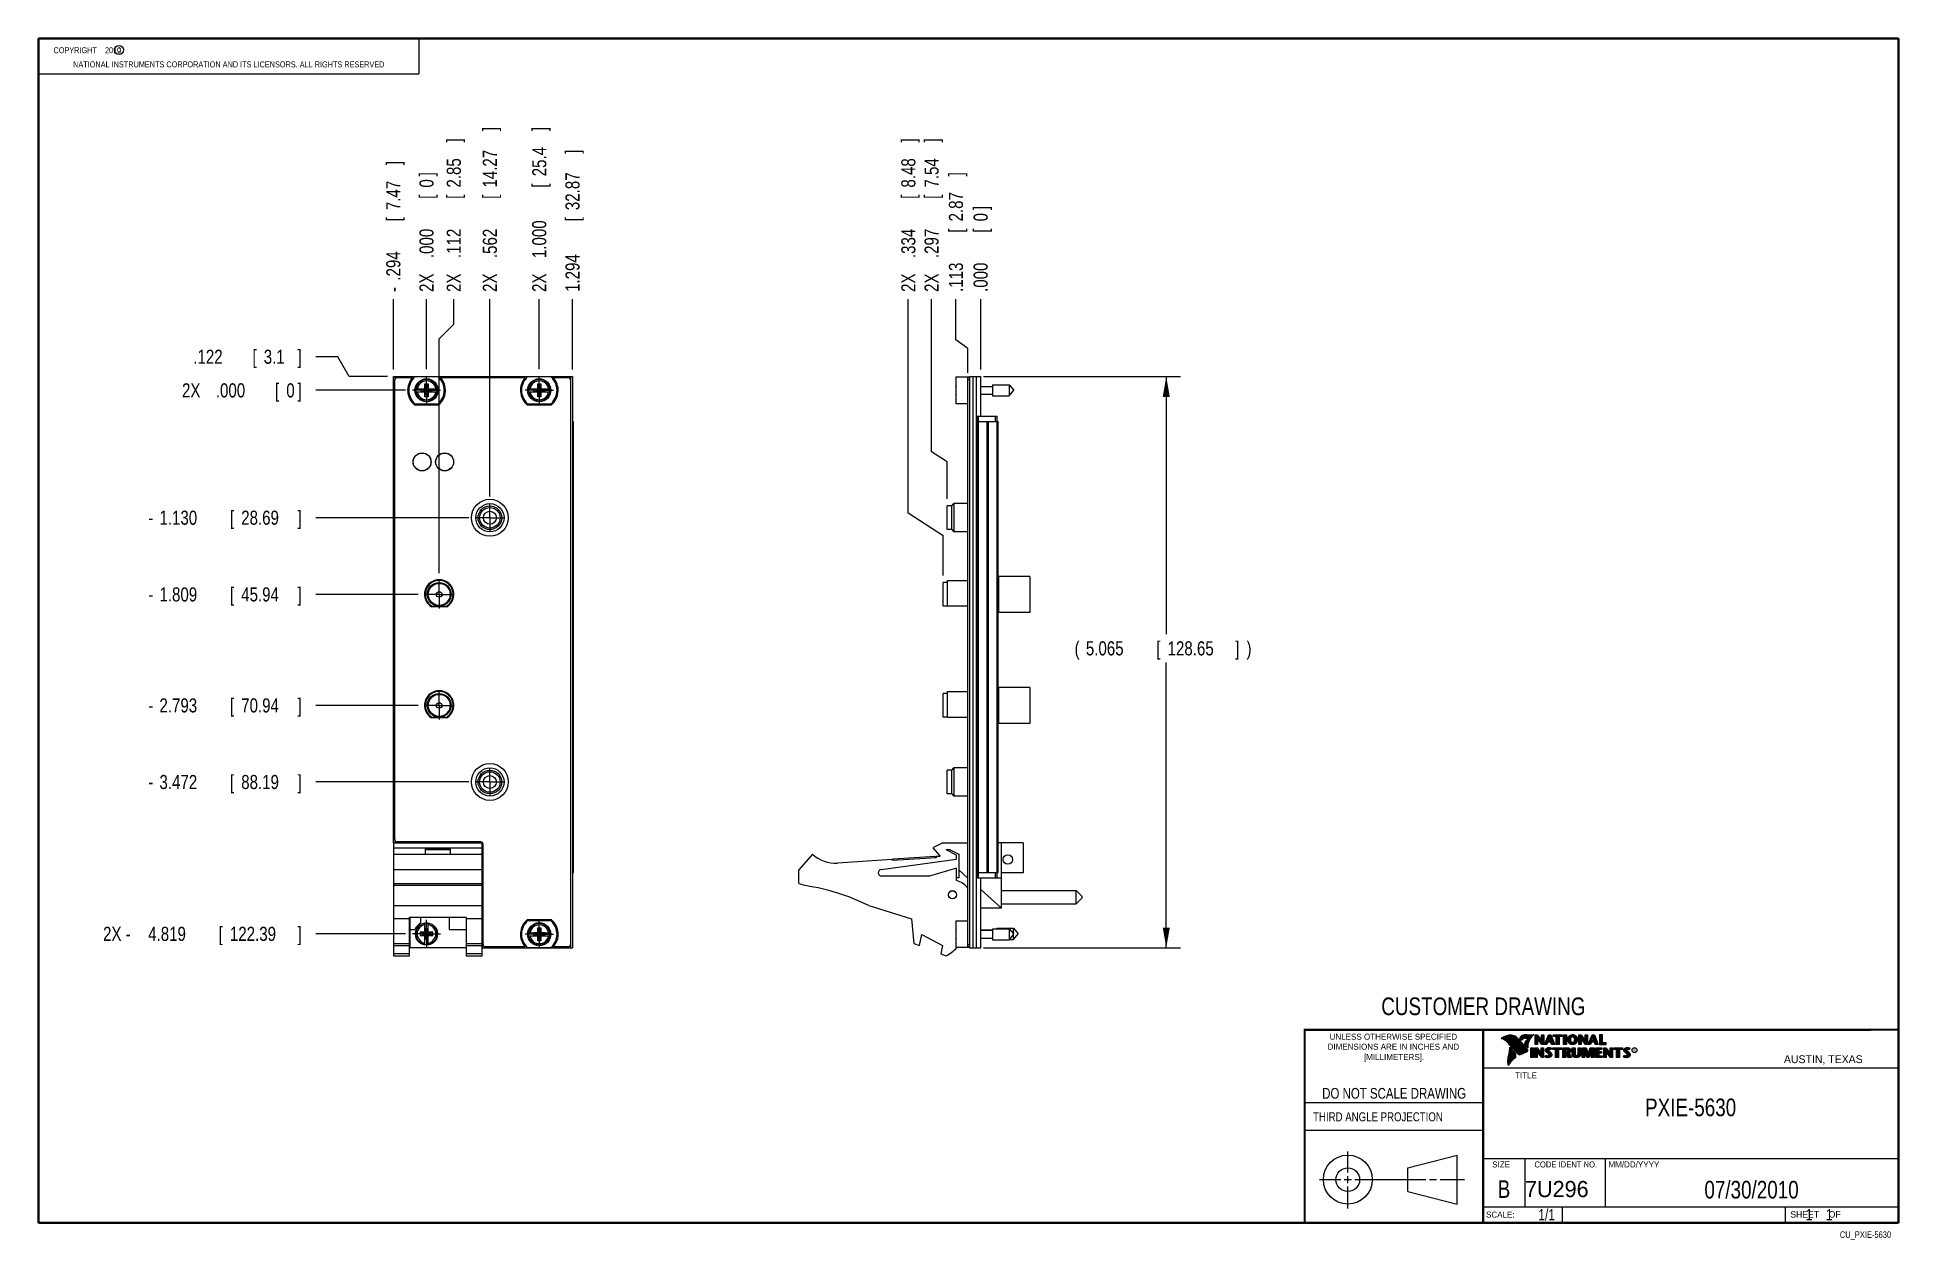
# Model space of a CAD drawing. Header units: inches. Extents: x 0.2 to 16.8, y 0.1 to 10.8.
import ezdxf
from ezdxf.enums import TextEntityAlignment as Align

# ---------------------------------------------------------------- set-up
doc = ezdxf.new("R2010")
doc.units = ezdxf.units.IN
doc.header["$LTSCALE"] = 0.935
doc.header["$MEASUREMENT"] = 0
doc.linetypes.add('CENTER', pattern=[0.6, 0.375, -0.075, 0.075, -0.075])
doc.layers.get('0').update_dxf_attribs({"linetype": 'CONTINUOUS'})
doc.layers.add('DEFAULT_1', color=7, linetype='CENTER')
doc.layers.add('DIMENSIONS', color=7, linetype='CONTINUOUS')
doc.styles.get("Standard").update_dxf_attribs({"font": 'txt', "width": 0.8})
doc.dimstyles.new('DIMSTYLE_1', dxfattribs={"dimtxt": 0.125, "dimasz": 0.18, "dimexe": 0.18, "dimexo": 0.0625, "dimgap": 0.09, "dimtad": 0, "dimtih": 1, "dimtoh": 1, "dimdec": 3, "dimzin": 4, "dimdsep": 46, "dimtxsty": 'STANDARD', "dimblk": '_FILLED', "dimblk1": '_FILLED', "dimblk2": '_FILLED', "dimcen": 0.09, "dimadec": 0, "dimazin": 0, "dimtp": 0.01, "dimtm": 0.01, "dimtfac": 1, "dimtdec": 3, "dimtofl": 0, "dimtmove": 0, "dimatfit": 3, "dimldrblk": '_FILLED', "dimfxl": 1, "dimtolj": 1, "dimtzin": 4, "dimarcsym": 0})
doc.dimstyles.new('DIMSTYLE_2', dxfattribs={"dimtxt": 0.125, "dimasz": 0.18, "dimexe": 0.18, "dimexo": 0.0625, "dimgap": 0.09, "dimtad": 0, "dimtih": 1, "dimtoh": 1, "dimdec": 3, "dimzin": 4, "dimdsep": 46, "dimtxsty": 'STANDARD', "dimblk": '_FILLED', "dimblk1": '_FILLED', "dimblk2": '_FILLED', "dimcen": 0.09, "dimadec": 0, "dimazin": 0, "dimtp": 0.01, "dimtm": 0.01, "dimtfac": 1, "dimtdec": 3, "dimtofl": 0, "dimtmove": 0, "dimatfit": 3, "dimldrblk": '_FILLED', "dimfxl": 1, "dimtolj": 1, "dimtzin": 4, "dimarcsym": 0})

msp = doc.modelspace()

# ---------------------------------------------------------------- texts
at = {"color": 2, "linetype": 'CONTINUOUS', "width": 0.8}
for s, height, p in [('c', 0.053, (0.946, 10.6363)), ('NATIONAL INSTRUMENTS CORPORATION AND ITS LICENSORS. ALL RIGHTS RESERVED', 0.053, (0.5583, 10.5016)), ('THIRD ANGLE PROJECTION', 0.08, (11.5564, 1.1584))]:
    msp.add_text(s, height=height, dxfattribs=at).set_placement(p)
at = {"color": 7, "linetype": 'CONTINUOUS', "width": 0.8}
for s, height, p in [('CUSTOMER DRAWING', 0.15625, (13.0668, 2.1001)), ('DO NOT SCALE DRAWING', 0.095, (12.2754, 1.3592)), ('B', 0.1562, (13.2497, 0.4798))]:
    msp.add_text(s, height=height, dxfattribs=at).set_placement(p, align=Align.CENTER)
at = {"color": 2, "linetype": 'CONTINUOUS'}
for s, p in [('DIMENSIONS ARE IN INCHES AND', (12.2688, 1.7933)), ('UNLESS OTHERWISE SPECIFIED', (12.2688, 1.8819)), ('[MILLIMETERS].', (12.2746, 1.7015))]:
    msp.add_text(s, height=0.053254, dxfattribs=at).set_placement(p, align=Align.CENTER)
for s, height, p in [('R', 0.0217, (14.3971, 1.7782)), ('AUSTIN, TEXAS', 0.069617, (15.7327, 1.6745)), ('TITLE', 0.05325, (13.3474, 1.5397)), ('SIZE', 0.05325, (13.1451, 0.7494)), ('MM/DD/YYYY', 0.05325, (14.1765, 0.7494)), ('SCALE:', 0.05325, (13.0904, 0.3053)), ('SHEET    OF', 0.057262, (15.7892, 0.3052))]:
    msp.add_text(s, height=height, dxfattribs=at).set_placement(p)
at = {"color": 2, "linetype": 'CONTINUOUS', "width": 0.95}
msp.add_text('CODE IDENT NO.', height=0.053254, dxfattribs=at).set_placement((13.7978, 0.7494), align=Align.CENTER)
at = {"color": 7, "linetype": 'CONTINUOUS'}
msp.add_text('7U296', height=0.14316, dxfattribs=at).set_placement((13.4363, 0.4866))
at = {"color": 7, "linetype": 'CONTINUOUS', "width": 0.8}
msp.add_text('1/1', height=0.1, dxfattribs=at).set_placement((13.7025, 0.2805), align=Align.RIGHT)
at = {"color": 2, "linetype": 'CONTINUOUS', "width": 0.8}
msp.add_text('CU_PXIE-5630', height=0.057262, dxfattribs=at).set_placement((16.6837, 0.1254), align=Align.RIGHT)
at = {"color": 2, "linetype": 'CONTINUOUS', "insert": (0.3125, 10.6805), "char_height": 0.053, "width": 0.8904, "attachment_point": 1}
msp.add_mtext('    COPYRIGHT    2010', dxfattribs=at)
at = {"color": 7, "linetype": 'CONTINUOUS'}
for s, insert, char_height, width, attachment_point in [('PXIE-5630\\P ', (14.9051, 1.3603), 0.15625, 1.125, 2), ('07/30/2010 ', (15.4455, 0.6307), 0.15625, 1.375, 2), ('    1    1', (15.8075, 0.3805), 0.1, 0.8, 1)]:
    msp.add_mtext(s, dxfattribs=dict(at, insert=insert, char_height=char_height, width=width, attachment_point=attachment_point))

# ---------------------------------------------------------------- blocks, each defined once
blk = doc.blocks.new('*D0')
at = {"layer": 'DIMENSIONS', "color": 2, "linetype": 'CONTINUOUS'}
for p, q in [((2.906, 7.937), (2.711, 7.937)), ((3.007, 7.761), (2.906, 7.937)), ((3.348, 7.761), (3.007, 7.761))]:
    blk.add_line(p, q, dxfattribs=at)
at = {"layer": 'DIMENSIONS', "color": 2, "linetype": 'CONTINUOUS', "width": 0.8}
for s, p in [('.122', (1.624, 7.874)), ('[', (2.149, 7.874)), ('3.1', (2.249, 7.874)), (']', (2.549, 7.874))]:
    blk.add_text(s, height=0.125, dxfattribs=at).set_placement(p)
blk = doc.blocks.new('_FILLED')
at = {"color": 0, "linetype": 'BYBLOCK'}
blk.add_solid([(0, 0), (-1, 0.174), (-1, -0.174)], dxfattribs=at)
blk = doc.blocks.new('*D1')
at = {"layer": 'DIMENSIONS', "color": 2, "linetype": 'CONTINUOUS'}
blk.add_line((4.067, 6.509), (2.711, 6.509), dxfattribs=at)
at = {"layer": 'DIMENSIONS', "color": 2, "linetype": 'CONTINUOUS', "width": 0.8}
for s, p in [('-', (1.224, 6.447)), ('1.130', (1.324, 6.447)), ('[', (1.949, 6.447)), ('28.69', (2.049, 6.447)), (']', (2.549, 6.447))]:
    blk.add_text(s, height=0.125, dxfattribs=at).set_placement(p)
blk = doc.blocks.new('*D2')
at = {"layer": 'DIMENSIONS', "color": 2, "linetype": 'CONTINUOUS'}
blk.add_line((3.618, 5.83), (2.711, 5.83), dxfattribs=at)
at = {"layer": 'DIMENSIONS', "color": 2, "linetype": 'CONTINUOUS', "width": 0.8}
for s, p in [('-', (1.224, 5.767)), ('1.809', (1.324, 5.767)), ('[', (1.949, 5.767)), ('45.94', (2.049, 5.767)), (']', (2.549, 5.767))]:
    blk.add_text(s, height=0.125, dxfattribs=at).set_placement(p)
blk = doc.blocks.new('*D3')
at = {"layer": 'DIMENSIONS', "color": 2, "linetype": 'CONTINUOUS'}
blk.add_line((3.618, 4.846), (2.711, 4.846), dxfattribs=at)
at = {"layer": 'DIMENSIONS', "color": 2, "linetype": 'CONTINUOUS', "width": 0.8}
for s, p in [('-', (1.224, 4.783)), ('2.793', (1.324, 4.783)), ('[', (1.949, 4.783)), ('70.94', (2.049, 4.783)), (']', (2.549, 4.783))]:
    blk.add_text(s, height=0.125, dxfattribs=at).set_placement(p)
blk = doc.blocks.new('*D4')
at = {"layer": 'DIMENSIONS', "color": 2, "linetype": 'CONTINUOUS'}
blk.add_line((4.067, 4.167), (2.711, 4.167), dxfattribs=at)
at = {"layer": 'DIMENSIONS', "color": 2, "linetype": 'CONTINUOUS', "width": 0.8}
for s, p in [('-', (1.224, 4.104)), ('3.472', (1.324, 4.104)), ('[', (1.949, 4.104)), ('88.19', (2.049, 4.104)), (']', (2.549, 4.104))]:
    blk.add_text(s, height=0.125, dxfattribs=at).set_placement(p)
blk = doc.blocks.new('*D5')
at = {"layer": 'DIMENSIONS', "color": 2, "linetype": 'CONTINUOUS'}
blk.add_line((3.505, 2.82), (2.711, 2.82), dxfattribs=at)
at = {"layer": 'DIMENSIONS', "color": 2, "linetype": 'CONTINUOUS', "width": 0.8}
for s, p in [('2X -', (0.824, 2.758)), ('4.819', (1.224, 2.758)), ('[', (1.849, 2.758)), ('122.39', (1.949, 2.758)), (']', (2.549, 2.758))]:
    blk.add_text(s, height=0.125, dxfattribs=at).set_placement(p)
blk = doc.blocks.new('*D6')
at = {"layer": 'DIMENSIONS', "color": 2, "linetype": 'CONTINUOUS'}
blk.add_line((3.505, 7.639), (2.711, 7.639), dxfattribs=at)
at = {"layer": 'DIMENSIONS', "color": 2, "linetype": 'CONTINUOUS', "width": 0.8}
for s, p in [('2X ', (1.524, 7.576)), ('.000', (1.824, 7.576)), ('[', (2.349, 7.576)), ('0', (2.449, 7.576)), (']', (2.549, 7.576))]:
    blk.add_text(s, height=0.125, dxfattribs=at).set_placement(p)
blk = doc.blocks.new('*D7')
at = {"layer": 'DIMENSIONS', "color": 2, "linetype": 'CONTINUOUS'}
blk.add_line((3.399, 7.823), (3.399, 8.448), dxfattribs=at)
at = {"layer": 'DIMENSIONS', "color": 2, "linetype": 'CONTINUOUS', "width": 0.8}
for s, p in [(']', (3.461, 9.636)), ('7.47', (3.461, 9.236)), ('[', (3.461, 9.136)), ('.294', (3.461, 8.611)), ('-', (3.461, 8.511))]:
    blk.add_text(s, height=0.125, rotation=90, dxfattribs=at).set_placement(p)
blk = doc.blocks.new('*D8')
at = {"layer": 'DIMENSIONS', "color": 2, "linetype": 'CONTINUOUS'}
blk.add_line((4.255, 6.697), (4.255, 8.448), dxfattribs=at)
at = {"layer": 'DIMENSIONS', "color": 2, "linetype": 'CONTINUOUS', "width": 0.8}
for s, p in [(']', (4.317, 9.936)), ('14.27', (4.317, 9.436)), ('[', (4.317, 9.336)), ('.562', (4.317, 8.811)), ('2X ', (4.317, 8.511))]:
    blk.add_text(s, height=0.125, rotation=90, dxfattribs=at).set_placement(p)
blk = doc.blocks.new('*D9')
at = {"layer": 'DIMENSIONS', "color": 2, "linetype": 'CONTINUOUS'}
blk.add_line((4.693, 7.826), (4.693, 8.448), dxfattribs=at)
at = {"layer": 'DIMENSIONS', "color": 2, "linetype": 'CONTINUOUS', "width": 0.8}
for s, p in [(']', (4.755, 9.936)), ('25.4', (4.755, 9.536)), ('[', (4.755, 9.436)), ('1.000', (4.755, 8.811)), ('2X ', (4.755, 8.511))]:
    blk.add_text(s, height=0.125, rotation=90, dxfattribs=at).set_placement(p)
blk = doc.blocks.new('*D10')
at = {"layer": 'DIMENSIONS', "color": 2, "linetype": 'CONTINUOUS'}
blk.add_line((4.987, 7.823), (4.987, 8.448), dxfattribs=at)
at = {"layer": 'DIMENSIONS', "color": 2, "linetype": 'CONTINUOUS', "width": 0.8}
for s, p in [(']', (5.05, 9.736)), ('32.87', (5.05, 9.236)), ('[', (5.05, 9.136)), ('1.294', (5.05, 8.511))]:
    blk.add_text(s, height=0.125, rotation=90, dxfattribs=at).set_placement(p)
blk = doc.blocks.new('*D11')
at = {"layer": 'DIMENSIONS', "color": 2, "linetype": 'CONTINUOUS'}
for p, q in [((3.934, 8.226), (3.934, 8.448)), ((3.805, 8.094), (3.934, 8.226)), ((3.805, 6.018), (3.805, 8.094))]:
    blk.add_line(p, q, dxfattribs=at)
at = {"layer": 'DIMENSIONS', "color": 2, "linetype": 'CONTINUOUS', "width": 0.8}
for s, p in [(']', (3.997, 9.836)), ('2.85', (3.997, 9.436)), ('[', (3.997, 9.336)), ('.112', (3.997, 8.811)), ('2X ', (3.997, 8.511))]:
    blk.add_text(s, height=0.125, rotation=90, dxfattribs=at).set_placement(p)
blk = doc.blocks.new('*D12')
at = {"layer": 'DIMENSIONS', "color": 2, "linetype": 'CONTINUOUS'}
blk.add_line((3.693, 7.826), (3.693, 8.448), dxfattribs=at)
at = {"layer": 'DIMENSIONS', "color": 2, "linetype": 'CONTINUOUS', "width": 0.8}
for s, p in [(']', (3.755, 9.536)), ('0', (3.755, 9.436)), ('[', (3.755, 9.336)), ('.000', (3.755, 8.811)), ('2X ', (3.755, 8.511))]:
    blk.add_text(s, height=0.125, rotation=90, dxfattribs=at).set_placement(p)
blk = doc.blocks.new('*D13')
at = {"layer": 'DIMENSIONS', "color": 2, "linetype": 'CONTINUOUS'}
for p, q in [((8.389, 8.085), (8.389, 8.448)), ((8.495, 8.01), (8.389, 8.085)), ((8.495, 7.794), (8.495, 8.01))]:
    blk.add_line(p, q, dxfattribs=at)
at = {"layer": 'DIMENSIONS', "color": 2, "linetype": 'CONTINUOUS', "width": 0.8}
for s, p in [(']', (8.451, 9.536)), ('2.87', (8.451, 9.136)), ('[', (8.451, 9.036)), ('.113', (8.451, 8.511))]:
    blk.add_text(s, height=0.125, rotation=90, dxfattribs=at).set_placement(p)
blk = doc.blocks.new('*D14')
at = {"layer": 'DIMENSIONS', "color": 2, "linetype": 'CONTINUOUS'}
for p, q in [((8.172, 7.094), (8.172, 8.448)), ((8.311, 7.004), (8.172, 7.094)), ((8.311, 6.677), (8.311, 7.004))]:
    blk.add_line(p, q, dxfattribs=at)
at = {"layer": 'DIMENSIONS', "color": 2, "linetype": 'CONTINUOUS', "width": 0.8}
for s, p in [(']', (8.235, 9.836)), ('7.54', (8.235, 9.436)), ('[', (8.235, 9.336)), ('.297', (8.235, 8.811)), ('2X ', (8.235, 8.511))]:
    blk.add_text(s, height=0.125, rotation=90, dxfattribs=at).set_placement(p)
blk = doc.blocks.new('*D15')
at = {"layer": 'DIMENSIONS', "color": 2, "linetype": 'CONTINUOUS'}
for p, q in [((7.966, 6.551), (7.966, 8.448)), ((8.274, 6.35), (7.966, 6.551)), ((8.274, 5.998), (8.274, 6.35))]:
    blk.add_line(p, q, dxfattribs=at)
at = {"layer": 'DIMENSIONS', "color": 2, "linetype": 'CONTINUOUS', "width": 0.8}
for s, p in [(']', (8.029, 9.836)), ('8.48', (8.029, 9.436)), ('[', (8.029, 9.336)), ('.334', (8.029, 8.811)), ('2X ', (8.029, 8.511))]:
    blk.add_text(s, height=0.125, rotation=90, dxfattribs=at).set_placement(p)
blk = doc.blocks.new('*D16')
at = {"layer": 'DIMENSIONS', "color": 2, "linetype": 'CONTINUOUS'}
blk.add_line((8.608, 7.823), (8.608, 8.448), dxfattribs=at)
at = {"layer": 'DIMENSIONS', "color": 2, "linetype": 'CONTINUOUS', "width": 0.8}
for s, p in [(']', (8.67, 9.236)), ('0', (8.67, 9.136)), ('[', (8.67, 9.036)), ('.000', (8.67, 8.511))]:
    blk.add_text(s, height=0.125, rotation=90, dxfattribs=at).set_placement(p)
blk = doc.blocks.new('*D17')
at = {"layer": 'DIMENSIONS', "color": 2, "linetype": 'CONTINUOUS'}
for p, q in [((8.632, 7.761), (10.379, 7.761)), ((10.254, 7.761), (10.254, 5.476)), ((10.254, 2.696), (10.254, 5.226)), ((8.632, 2.696), (10.379, 2.696))]:
    blk.add_line(p, q, dxfattribs=at)
at = {"layer": 'DIMENSIONS', "color": 2, "linetype": 'CONTINUOUS', "xscale": 0.18, "yscale": 0.18, "zscale": 0.18}
for p, rotation in [((10.254, 7.761), 90), ((10.254, 2.696), 270)]:
    blk.add_blockref('_FILLED', p, dxfattribs=dict(at, rotation=rotation))
at = {"layer": 'DIMENSIONS', "color": 2, "linetype": 'CONTINUOUS', "width": 0.8}
for s, p in [('(', (9.441, 5.289)), ('5.065', (9.541, 5.289)), ('[', (10.166, 5.289)), ('128.65', (10.266, 5.289)), (']', (10.866, 5.289)), (')', (10.966, 5.289))]:
    blk.add_text(s, height=0.125, dxfattribs=at).set_placement(p)

# ---------------------------------------------------------------- dimensions: what is measured, and where the dimension line sits
at = {"layer": 'DIMENSIONS', "color": 2, "linetype": 'CONTINUOUS'}
for feature_location, offset, dtype, origin, text, picture, middle in [((4.255, 6.6968), (0, 1.7515), 1, (3.693, 7.7639), '2X <>', '*D8', (4.255, 9.2733)), ((4.693, 7.8264), (0, 0.6219), 1, (3.693, 7.7639), '2X <>', '*D9', (4.693, 9.2733)), ((3.8052, 6.0176), (0.1292, 2.4307), 0, (3.693, 7.7639), '2X <>', '*D11', (3.9344, 9.2233)), ((8.2742, 5.9978), (-0.308, 2.4505), 0, (8.608, 7.7608), '2X <>', '*D15', (7.9662, 9.2233)), ((8.3112, 6.6767), (-0.1388, 1.7716), 0, (8.608, 7.7608), '2X <>', '*D14', (8.1724, 9.2233)), ((3.3989, 7.8233), (0, 0.625), 1, (3.693, 7.7639), '-<>', '*D7', (3.3989, 9.1233)), ((3.6929554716, 7.8263617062), (0, 0.621947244), 1, (3.6929554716, 7.7638617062), '2X <>', '*D12', (3.6929554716, 9.0733089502)), ((3.505, 2.8202), (-0.7939, 0), 0, (3.5679, 7.6388), '2X -<>', '*D5', (1.7361, 2.8202)), ((4.0674, 6.5092), (-1.3563, 0), 0, (3.5679, 7.6388), '-<>', '*D1', (1.9361, 6.5092)), ((3.6176, 5.83), (-0.9066, 0), 0, (3.5679, 7.6388), '-<>', '*D2', (1.9361, 5.83)), ((3.6176, 4.8457), (-0.9066, 0), 0, (3.5679, 7.6388), '-<>', '*D3', (1.9361, 4.8457)), ((4.0674, 4.1667), (-1.3563, 0), 0, (3.5679, 7.6388), '-<>', '*D4', (1.9361, 4.1667)), ((3.5053554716, 7.6387617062), (-0.7942937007, 0), 0, (3.5678554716, 7.6387617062), '2X <>', '*D6', (2.0860617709, 7.6387617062))]:
    dim = msp.add_ordinate_dim(feature_location=feature_location, offset=offset, dtype=dtype, origin=origin, text=text, dimstyle='DIMSTYLE_1', dxfattribs=at)
    dim.commit()
    dim.dimension.update_dxf_attribs({"geometry": picture, "text_midpoint": middle})
for feature_location, offset, dtype, origin, picture, middle in [((4.987, 7.8233), (0, 0.625), 1, (3.693, 7.7639), '*D10', (4.987, 9.1733)), ((8.495, 7.7938), (-0.1063, 0.6545), 0, (8.608, 7.7608), '*D13', (8.3887, 9.0733)), ((8.607989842, 7.8233089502), (0, 0.625), 1, (8.607989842, 7.7608089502), '*D16', (8.607989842, 8.9233089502)), ((3.3482, 7.7608), (-0.6371, 0.1761), 0, (3.5679, 7.6388), '*D0', (2.1361, 7.9369))]:
    dim = msp.add_ordinate_dim(feature_location=feature_location, offset=offset, dtype=dtype, origin=origin, dimstyle='DIMSTYLE_1', dxfattribs=at)
    dim.commit()
    dim.dimension.update_dxf_attribs({"geometry": picture, "text_midpoint": middle})
dim = msp.add_linear_dim(base=(10.254, 2.6958), p1=(8.6322, 7.7608), p2=(8.6322, 2.6958), angle=270, text='(<>)', dimstyle='DIMSTYLE_2', dxfattribs=at)
dim.commit()
dim.dimension.update_dxf_attribs({"geometry": '*D17', "text_midpoint": (10.254, 5.3511), "dimtype": 160})

# ---------------------------------------------------------------- linework, layer by layer
at = {"color": 2, "linetype": 'CONTINUOUS'}
for p, q in [((0.25, 10.7586), (3.625, 10.7586)), ((0.25, 10.7586), (0.25, 10.4456)), ((3.625, 10.7586), (3.625, 10.4456)), ((0.25, 10.4456), (3.625, 10.4456)), ((13.0652, 1.9695), (16.745, 1.9695)), ((13.0652, 1.9695), (13.0652, 0.2605)), ((13.2311, 1.8934), (13.2311, 1.8949)), ((13.2347, 1.8921), (13.2347, 1.8972)), ((13.2382, 1.8907), (13.2382, 1.8994)), ((13.2418, 1.8892), (13.2418, 1.9015)), ((13.2453, 1.8876), (13.2453, 1.9035)), ((13.2489, 1.8858), (13.2489, 1.9054)), ((13.2524, 1.8839), (13.2524, 1.9069)), ((13.256, 1.8818), (13.256, 1.9084)), ((13.2596, 1.8796), (13.2596, 1.9098)), ((13.2631, 1.8772), (13.2631, 1.9111)), ((13.2667, 1.8747), (13.2667, 1.9124)), ((13.2702, 1.872), (13.2702, 1.9135)), ((13.2738, 1.869), (13.2738, 1.9146)), ((13.2773, 1.8658), (13.2773, 1.9155)), ((13.2809, 1.8624), (13.2809, 1.9164)), ((13.2844, 1.8587), (13.2844, 1.9173)), ((13.288, 1.8549), (13.288, 1.9181)), ((13.2915, 1.851), (13.2915, 1.9188)), ((13.2951, 1.8471), (13.2951, 1.9194)), ((13.2987, 1.8431), (13.2987, 1.9198)), ((13.3022, 1.8391), (13.3022, 1.92)), ((13.3058, 1.8351), (13.3058, 1.9201)), ((13.3093, 1.8311), (13.3093, 1.9201)), ((13.3129, 1.827), (13.3129, 1.9199)), ((13.3164, 1.8229), (13.3164, 1.9196)), ((13.32, 1.8188), (13.32, 1.9192)), ((13.3235, 1.8146), (13.3235, 1.9186)), ((13.3271, 1.8104), (13.3271, 1.9179)), ((13.3306, 1.8062), (13.3306, 1.9172)), ((13.3342, 1.802), (13.3342, 1.9163)), ((13.3378, 1.7978), (13.3378, 1.9151)), ((13.3413, 1.7937), (13.3413, 1.9138)), ((13.3449, 1.7897), (13.3449, 1.9122)), ((13.3484, 1.7856), (13.3484, 1.9103)), ((13.352, 1.7817), (13.352, 1.9081)), ((13.3555, 1.7778), (13.3555, 1.9055)), ((13.3591, 1.7739), (13.3591, 1.9026)), ((13.3626, 1.7701), (13.3626, 1.8991)), ((13.3662, 1.7663), (13.3662, 1.8952)), ((13.3697, 1.7625), (13.3697, 1.8915)), ((13.3733, 1.7588), (13.3733, 1.8878)), ((13.3769, 1.7556), (13.3769, 1.8841)), ((13.3804, 1.7529), (13.3804, 1.8803)), ((13.384, 1.7512), (13.384, 1.8766)), ((13.3875, 1.7509), (13.3875, 1.8728)), ((13.4022, 1.878), (13.3901, 1.8922)), ((13.3911, 1.7518), (13.3911, 1.8691)), ((13.4029, 1.881), (13.3927, 1.893)), ((13.3946, 1.8908), (13.3946, 1.8999)), ((13.3946, 1.7533), (13.3946, 1.8653)), ((13.3982, 1.8866), (13.3982, 1.9062)), ((13.3982, 1.7548), (13.3982, 1.8615)), ((13.4017, 1.8824), (13.4017, 1.9101)), ((13.4017, 1.7563), (13.4017, 1.8574)), ((13.4053, 1.8823), (13.4053, 1.9129)), ((13.4053, 1.7578), (13.4053, 1.8531)), ((13.4088, 1.8844), (13.4088, 1.915)), ((13.4088, 1.7593), (13.4088, 1.8488)), ((13.4124, 1.887), (13.4124, 1.9167)), ((13.4124, 1.7609), (13.4124, 1.8445)), ((13.4159, 1.89), (13.4159, 1.9182)), ((13.4159, 1.7625), (13.4159, 1.8402)), ((13.4195, 1.8937), (13.4195, 1.9193)), ((13.4195, 1.7641), (13.4195, 1.8359)), ((13.4231, 1.8964), (13.4231, 1.9203)), ((13.4231, 1.7657), (13.4231, 1.8316)), ((13.4266, 1.8982), (13.4266, 1.9209)), ((13.4266, 1.7674), (13.4266, 1.8273)), ((13.4302, 1.8995), (13.4302, 1.9214)), ((13.4302, 1.7691), (13.4302, 1.823)), ((13.4414, 1.8328), (13.4319, 1.8437)), ((13.4337, 1.8997), (13.4337, 1.922)), ((13.4337, 1.7708), (13.4337, 1.8187)), ((13.4433, 1.8344), (13.4349, 1.844)), ((13.4373, 1.8991), (13.4373, 1.9224)), ((13.4373, 1.8413), (13.4373, 1.8491)), ((13.4408, 1.898), (13.4408, 1.9228)), ((13.4408, 1.8372), (13.4408, 1.8572)), ((13.4444, 1.8972), (13.4444, 1.9231)), ((13.4444, 1.8331), (13.4444, 1.8665)), ((13.4479, 1.8969), (13.4479, 1.9234)), ((13.4479, 1.8288), (13.4479, 1.873)), ((13.4515, 1.8966), (13.4515, 1.9236)), ((13.4515, 1.8247), (13.4515, 1.8764)), ((13.4529, 1.9261), (13.5132, 1.9271)), ((13.453, 1.9236), (13.5067, 1.9245)), ((13.455, 1.8965), (13.455, 1.9237)), ((13.455, 1.8207), (13.455, 1.878)), ((13.4586, 1.8964), (13.4586, 1.9237)), ((13.4586, 1.8303), (13.4586, 1.879)), ((13.4622, 1.8957), (13.4622, 1.9238)), ((13.4622, 1.8535), (13.4622, 1.8795)), ((13.4657, 1.8935), (13.4657, 1.9238)), ((13.4657, 1.8636), (13.4657, 1.8798)), ((13.4693, 1.872), (13.4693, 1.9239)), ((13.4728, 1.8794), (13.4728, 1.9239)), ((13.4764, 1.8859), (13.4764, 1.924)), ((13.4799, 1.8919), (13.4799, 1.924)), ((13.4835, 1.8973), (13.4835, 1.9241)), ((13.487, 1.9023), (13.487, 1.9242)), ((13.4906, 1.9069), (13.4906, 1.9242)), ((13.4941, 1.9112), (13.4941, 1.9243)), ((13.4977, 1.9153), (13.4977, 1.9243)), ((13.5013, 1.9191), (13.5013, 1.9244)), ((13.5261, 1.9263), (13.5451, 1.9263)), ((13.5261, 1.839), (13.5261, 1.9263)), ((13.5466, 1.839), (13.5261, 1.839)), ((13.5286, 1.9237), (13.5439, 1.9237)), ((13.5286, 1.8415), (13.5286, 1.9237)), ((13.5441, 1.8415), (13.5286, 1.8415)), ((13.5332, 1.8415), (13.5332, 1.9237)), ((13.5367, 1.8415), (13.5367, 1.9237)), ((13.5402, 1.8415), (13.5402, 1.9237)), ((13.5441, 1.8976), (13.5437, 1.9237)), ((13.5439, 1.9237), (13.5854, 1.869)), ((13.5873, 1.8415), (13.5441, 1.8976)), ((13.5441, 1.8976), (13.5441, 1.8415)), ((13.5451, 1.9263), (13.5829, 1.8765)), ((13.586, 1.839), (13.5466, 1.8902)), ((13.5466, 1.8902), (13.5466, 1.839)), ((13.5471, 1.8936), (13.5471, 1.9194)), ((13.5506, 1.8891), (13.5506, 1.9149)), ((13.5541, 1.8846), (13.5541, 1.9103)), ((13.5576, 1.8801), (13.5576, 1.9057)), ((13.561, 1.8756), (13.561, 1.9011)), ((13.5645, 1.8711), (13.5645, 1.8965)), ((13.568, 1.8665), (13.568, 1.8919)), ((13.5715, 1.862), (13.5715, 1.8874)), ((13.575, 1.8575), (13.575, 1.8828)), ((13.5784, 1.853), (13.5784, 1.8782)), ((13.5819, 1.8485), (13.5819, 1.8736)), ((13.5829, 1.9263), (13.6036, 1.9263)), ((13.5829, 1.8765), (13.5829, 1.9263)), ((13.5854, 1.9237), (13.6011, 1.9237)), ((13.5854, 1.869), (13.5854, 1.9237)), ((13.5854, 1.844), (13.5854, 1.869)), ((13.6036, 1.839), (13.586, 1.839)), ((13.6011, 1.8415), (13.5873, 1.8415)), ((13.5889, 1.8415), (13.5889, 1.9237)), ((13.5923, 1.8415), (13.5923, 1.9237)), ((13.5958, 1.8415), (13.5958, 1.9237)), ((13.5993, 1.8415), (13.5993, 1.9237)), ((13.6011, 1.9237), (13.6011, 1.8415)), ((13.6036, 1.9263), (13.6036, 1.839)), ((13.6088, 1.839), (13.6444, 1.9262)), ((13.6294, 1.839), (13.6088, 1.839)), ((13.6125, 1.8415), (13.6461, 1.9237)), ((13.6277, 1.8415), (13.6125, 1.8415)), ((13.6167, 1.8415), (13.6167, 1.8516)), ((13.6201, 1.8415), (13.6201, 1.8601)), ((13.6236, 1.8415), (13.6236, 1.8686)), ((13.6271, 1.8415), (13.6271, 1.8771)), ((13.6361, 1.8623), (13.6277, 1.8415)), ((13.6378, 1.8598), (13.6294, 1.839)), ((13.6306, 1.8486), (13.6306, 1.8857)), ((13.634, 1.8573), (13.634, 1.8942)), ((13.6665, 1.8623), (13.6361, 1.8623)), ((13.6375, 1.8623), (13.6375, 1.9027)), ((13.6647, 1.8598), (13.6378, 1.8598)), ((13.6388, 1.8711), (13.65, 1.9073)), ((13.6639, 1.8711), (13.6388, 1.8711)), ((13.641, 1.8781), (13.641, 1.9112)), ((13.641, 1.8623), (13.641, 1.8711)), ((13.6423, 1.8736), (13.6519, 1.9048)), ((13.6606, 1.8736), (13.6423, 1.8736)), ((13.6444, 1.9262), (13.6664, 1.9262)), ((13.6445, 1.8893), (13.6445, 1.9197)), ((13.6445, 1.8623), (13.6445, 1.8711)), ((13.6461, 1.9237), (13.6647, 1.9237)), ((13.6479, 1.9006), (13.6479, 1.9237)), ((13.6479, 1.8623), (13.6479, 1.8711)), ((13.65, 1.9073), (13.6541, 1.9073)), ((13.6514, 1.9073), (13.6514, 1.9237)), ((13.6514, 1.8623), (13.6514, 1.8711)), ((13.6519, 1.9048), (13.6521, 1.9048)), ((13.6521, 1.9048), (13.6606, 1.8736)), ((13.6541, 1.9073), (13.6639, 1.8711)), ((13.6549, 1.9043), (13.6549, 1.9237)), ((13.6549, 1.8623), (13.6549, 1.8711)), ((13.6584, 1.8915), (13.6584, 1.9237)), ((13.6584, 1.8623), (13.6584, 1.8711)), ((13.6618, 1.8787), (13.6618, 1.9237)), ((13.6618, 1.8623), (13.6618, 1.8711)), ((13.6647, 1.9237), (13.6959, 1.8415)), ((13.6717, 1.839), (13.6647, 1.8598)), ((13.6653, 1.8623), (13.6653, 1.922)), ((13.6664, 1.9262), (13.6995, 1.839)), ((13.6735, 1.8415), (13.6665, 1.8623)), ((13.6688, 1.8555), (13.6688, 1.9128)), ((13.6995, 1.839), (13.6717, 1.839)), ((13.6723, 1.8452), (13.6723, 1.9037)), ((13.6959, 1.8415), (13.6735, 1.8415)), ((13.6757, 1.8415), (13.6757, 1.8945)), ((13.6792, 1.8415), (13.6792, 1.8854)), ((13.6827, 1.8415), (13.6827, 1.8762)), ((13.6862, 1.8415), (13.6862, 1.8671)), ((13.6866, 1.9262), (13.7634, 1.9262)), ((13.6866, 1.9099), (13.6866, 1.9262)), ((13.7118, 1.9099), (13.6866, 1.9099)), ((13.6891, 1.9237), (13.7609, 1.9237)), ((13.6891, 1.9125), (13.6891, 1.9237)), ((13.7143, 1.9125), (13.6891, 1.9125)), ((13.6896, 1.8415), (13.6896, 1.8579)), ((13.6931, 1.9125), (13.6931, 1.9237)), ((13.6931, 1.8415), (13.6931, 1.8488)), ((13.6966, 1.9125), (13.6966, 1.9237)), ((13.7001, 1.9125), (13.7001, 1.9237)), ((13.7035, 1.9125), (13.7035, 1.9237)), ((13.707, 1.9125), (13.707, 1.9237)), ((13.7105, 1.9125), (13.7105, 1.9237)), ((13.7118, 1.839), (13.7118, 1.9099)), ((13.7382, 1.839), (13.7118, 1.839)), ((13.7143, 1.9125), (13.714, 1.9237)), ((13.7143, 1.8415), (13.7143, 1.9125)), ((13.7357, 1.8415), (13.7143, 1.8415)), ((13.7174, 1.8415), (13.7174, 1.9237)), ((13.7209, 1.8415), (13.7209, 1.9237)), ((13.7244, 1.8415), (13.7244, 1.9237)), ((13.7279, 1.8415), (13.7279, 1.9237)), ((13.7313, 1.8415), (13.7313, 1.9237)), ((13.7357, 1.9125), (13.7348, 1.9237)), ((13.7609, 1.9125), (13.7357, 1.9125)), ((13.7357, 1.9125), (13.7357, 1.8415)), ((13.7634, 1.9099), (13.7382, 1.9099)), ((13.7382, 1.9099), (13.7382, 1.839)), ((13.7383, 1.9125), (13.7383, 1.9237)), ((13.7418, 1.9125), (13.7418, 1.9237)), ((13.7452, 1.9125), (13.7452, 1.9237)), ((13.7487, 1.9125), (13.7487, 1.9237)), ((13.7522, 1.9125), (13.7522, 1.9237)), ((13.7557, 1.9125), (13.7557, 1.9237)), ((13.7591, 1.9125), (13.7591, 1.9237)), ((13.7609, 1.9237), (13.7609, 1.9125)), ((13.7634, 1.9262), (13.7634, 1.9099)), ((13.7768, 1.9262), (13.8031, 1.9262)), ((13.7768, 1.839), (13.7768, 1.9262)), ((13.8031, 1.839), (13.7768, 1.839)), ((13.7794, 1.9237), (13.8006, 1.9237)), ((13.7794, 1.8415), (13.7794, 1.9237)), ((13.8006, 1.8415), (13.7794, 1.8415)), ((13.7835, 1.8415), (13.7835, 1.9237)), ((13.787, 1.8415), (13.787, 1.9237)), ((13.7904, 1.8415), (13.7904, 1.9237)), ((13.7939, 1.8415), (13.7939, 1.9237)), ((13.7974, 1.8415), (13.7974, 1.9237)), ((13.8006, 1.9237), (13.8006, 1.8415)), ((13.8031, 1.9262), (13.8031, 1.839)), ((13.8154, 1.8853), (13.8155, 1.8871)), ((13.8154, 1.8834), (13.8154, 1.8853)), ((13.8154, 1.8816), (13.8154, 1.8834)), ((13.8155, 1.8797), (13.8154, 1.8816)), ((13.8155, 1.8871), (13.8157, 1.8889)), ((13.8157, 1.8779), (13.8155, 1.8797)), ((13.8157, 1.8889), (13.8159, 1.8907)), ((13.8159, 1.876), (13.8157, 1.8779)), ((13.8159, 1.8907), (13.8161, 1.8924)), ((13.8162, 1.8742), (13.8159, 1.876)), ((13.8161, 1.8924), (13.8165, 1.8941)), ((13.8166, 1.8724), (13.8162, 1.8742)), ((13.8165, 1.8941), (13.8169, 1.8958)), ((13.817, 1.8706), (13.8166, 1.8724)), ((13.8169, 1.8958), (13.8174, 1.8975)), ((13.8174, 1.8689), (13.817, 1.8706)), ((13.8174, 1.8975), (13.8179, 1.8991)), ((13.8179, 1.8672), (13.8174, 1.8689)), ((13.8179, 1.8991), (13.8185, 1.9006)), ((13.8179, 1.8852), (13.818, 1.8869)), ((13.8179, 1.8834), (13.8179, 1.8852)), ((13.818, 1.8817), (13.8179, 1.8834)), ((13.8185, 1.8655), (13.8179, 1.8672)), ((13.818, 1.8869), (13.8182, 1.8886)), ((13.8181, 1.8799), (13.818, 1.8817)), ((13.8182, 1.8781), (13.8181, 1.8799)), ((13.8182, 1.8886), (13.8184, 1.8903)), ((13.8184, 1.8764), (13.8182, 1.8781)), ((13.8184, 1.8903), (13.8186, 1.892)), ((13.8187, 1.8746), (13.8184, 1.8764)), ((13.8185, 1.9006), (13.8191, 1.9021)), ((13.8191, 1.8639), (13.8185, 1.8655)), ((13.8186, 1.892), (13.819, 1.8936)), ((13.8191, 1.8729), (13.8187, 1.8746)), ((13.819, 1.8936), (13.8193, 1.8952)), ((13.8191, 1.9021), (13.8198, 1.9036)), ((13.8194, 1.8712), (13.8191, 1.8729)), ((13.8198, 1.8623), (13.8191, 1.8639)), ((13.8193, 1.8952), (13.8198, 1.8967)), ((13.8199, 1.8696), (13.8194, 1.8712)), ((13.8198, 1.9036), (13.8206, 1.9051)), ((13.8198, 1.8967), (13.8203, 1.8982)), ((13.8205, 1.8607), (13.8198, 1.8623)), ((13.8204, 1.8679), (13.8199, 1.8696)), ((13.8203, 1.8982), (13.8208, 1.8997)), ((13.8209, 1.8664), (13.8204, 1.8679)), ((13.8213, 1.8592), (13.8205, 1.8607)), ((13.8206, 1.9051), (13.8214, 1.9065)), ((13.8208, 1.8997), (13.8214, 1.9011)), ((13.8209, 1.8664), (13.8208, 1.8997)), ((13.8215, 1.8648), (13.8209, 1.8664)), ((13.8221, 1.8578), (13.8213, 1.8592)), ((13.8214, 1.9065), (13.8223, 1.9079)), ((13.8214, 1.9011), (13.8221, 1.9025)), ((13.8221, 1.8633), (13.8215, 1.8648)), ((13.8221, 1.9025), (13.8228, 1.9038)), ((13.8228, 1.8619), (13.8221, 1.8633)), ((13.823, 1.8563), (13.8221, 1.8578)), ((13.8223, 1.9079), (13.8232, 1.9092)), ((13.8228, 1.9038), (13.8236, 1.9052)), ((13.8235, 1.8604), (13.8228, 1.8619)), ((13.8239, 1.855), (13.823, 1.8563)), ((13.8232, 1.9092), (13.8243, 1.9106)), ((13.8243, 1.8591), (13.8235, 1.8604)), ((13.8236, 1.9052), (13.8244, 1.9065)), ((13.8249, 1.8536), (13.8239, 1.855)), ((13.8243, 1.9106), (13.8253, 1.9119)), ((13.8243, 1.8591), (13.8244, 1.9065)), ((13.8251, 1.8577), (13.8243, 1.8591)), ((13.8244, 1.9065), (13.8253, 1.9077)), ((13.826, 1.8523), (13.8249, 1.8536)), ((13.826, 1.8564), (13.8251, 1.8577)), ((13.8253, 1.9119), (13.8265, 1.9132)), ((13.8253, 1.9077), (13.8262, 1.909)), ((13.8269, 1.8552), (13.826, 1.8564)), ((13.8271, 1.8511), (13.826, 1.8523)), ((13.8262, 1.909), (13.8273, 1.9102)), ((13.8265, 1.9132), (13.8276, 1.9144)), ((13.8279, 1.854), (13.8269, 1.8552)), ((13.8282, 1.8499), (13.8271, 1.8511)), ((13.8273, 1.9102), (13.8283, 1.9114)), ((13.8276, 1.9144), (13.8288, 1.9156)), ((13.8279, 1.854), (13.8283, 1.9114)), ((13.8289, 1.8528), (13.8279, 1.854)), ((13.8294, 1.8487), (13.8282, 1.8499)), ((13.8283, 1.9114), (13.8294, 1.9126)), ((13.8288, 1.9156), (13.8301, 1.9167)), ((13.83, 1.8517), (13.8289, 1.8528)), ((13.8294, 1.9126), (13.8306, 1.9137)), ((13.8306, 1.8476), (13.8294, 1.8487)), ((13.8311, 1.8506), (13.83, 1.8517)), ((13.8301, 1.9167), (13.8314, 1.9178)), ((13.8306, 1.9137), (13.8318, 1.9148)), ((13.8319, 1.8466), (13.8306, 1.8476)), ((13.8311, 1.8506), (13.8318, 1.9148)), ((13.8323, 1.8496), (13.8311, 1.8506)), ((13.8314, 1.9178), (13.8327, 1.9188)), ((13.8318, 1.9148), (13.833, 1.9158)), ((13.8332, 1.8456), (13.8319, 1.8466)), ((13.8335, 1.8486), (13.8323, 1.8496)), ((13.8327, 1.9188), (13.834, 1.9198)), ((13.833, 1.9158), (13.8342, 1.9168)), ((13.8346, 1.8447), (13.8332, 1.8456)), ((13.8347, 1.8477), (13.8335, 1.8486)), ((13.834, 1.9198), (13.8354, 1.9207)), ((13.8342, 1.9168), (13.8355, 1.9177)), ((13.836, 1.8438), (13.8346, 1.8447)), ((13.8347, 1.8477), (13.8355, 1.9177)), ((13.836, 1.8468), (13.8347, 1.8477)), ((13.8354, 1.9207), (13.8368, 1.9215)), ((13.8355, 1.9177), (13.8368, 1.9185)), ((13.8373, 1.846), (13.836, 1.8468)), ((13.8374, 1.843), (13.836, 1.8438)), ((13.8368, 1.9215), (13.8382, 1.9223)), ((13.8368, 1.9185), (13.8381, 1.9193)), ((13.8386, 1.8452), (13.8373, 1.846)), ((13.839, 1.8423), (13.8374, 1.843)), ((13.8381, 1.9193), (13.8394, 1.92)), ((13.8386, 1.8452), (13.8381, 1.9193)), ((13.8382, 1.9223), (13.8397, 1.923)), ((13.84, 1.8445), (13.8386, 1.8452)), ((13.8405, 1.8416), (13.839, 1.8423)), ((13.8394, 1.92), (13.8408, 1.9207)), ((13.8397, 1.923), (13.8412, 1.9237)), ((13.8397, 1.8857), (13.8398, 1.8868)), ((13.8397, 1.8845), (13.8397, 1.8857)), ((13.8397, 1.8833), (13.8397, 1.8845)), ((13.8397, 1.8821), (13.8397, 1.8833)), ((13.8397, 1.8809), (13.8397, 1.8821)), ((13.8398, 1.8796), (13.8397, 1.8809)), ((13.8398, 1.8868), (13.8399, 1.888)), ((13.8399, 1.8784), (13.8398, 1.8796)), ((13.8399, 1.888), (13.84, 1.8891)), ((13.84, 1.8773), (13.8399, 1.8784)), ((13.84, 1.8891), (13.8401, 1.8902)), ((13.8401, 1.8761), (13.84, 1.8773)), ((13.8415, 1.8439), (13.84, 1.8445)), ((13.8401, 1.8902), (13.8402, 1.8913)), ((13.8402, 1.8749), (13.8401, 1.8761)), ((13.8402, 1.8913), (13.8403, 1.8924)), ((13.8404, 1.8738), (13.8402, 1.8749)), ((13.8403, 1.8924), (13.8405, 1.8934)), ((13.8405, 1.8727), (13.8404, 1.8738)), ((13.8405, 1.8934), (13.8407, 1.8944)), ((13.8407, 1.8716), (13.8405, 1.8727)), ((13.8421, 1.8409), (13.8405, 1.8416)), ((13.8407, 1.8944), (13.8409, 1.8954)), ((13.841, 1.8706), (13.8407, 1.8716)), ((13.8408, 1.9207), (13.8422, 1.9213)), ((13.8409, 1.8954), (13.8411, 1.8963)), ((13.8412, 1.8696), (13.841, 1.8706)), ((13.8411, 1.8963), (13.8414, 1.8972)), ((13.8412, 1.9237), (13.8427, 1.9243)), ((13.8414, 1.8686), (13.8412, 1.8696)), ((13.8414, 1.8972), (13.8416, 1.8981)), ((13.8417, 1.8677), (13.8414, 1.8686)), ((13.8415, 1.8439), (13.8417, 1.8678)), ((13.843, 1.8433), (13.8415, 1.8439)), ((13.8416, 1.8981), (13.8419, 1.899)), ((13.842, 1.8667), (13.8417, 1.8677)), ((13.8419, 1.899), (13.8422, 1.8999)), ((13.842, 1.8991), (13.8422, 1.9213)), ((13.8423, 1.8658), (13.842, 1.8667)), ((13.8438, 1.8404), (13.8421, 1.8409)), ((13.8422, 1.9213), (13.8436, 1.9219)), ((13.8422, 1.8999), (13.8426, 1.9007)), ((13.8422, 1.8844), (13.8423, 1.8856)), ((13.8422, 1.8833), (13.8422, 1.8844)), ((13.8422, 1.8821), (13.8422, 1.8833)), ((13.8423, 1.8809), (13.8422, 1.8821)), ((13.8423, 1.8867), (13.8424, 1.8878)), ((13.8423, 1.8856), (13.8423, 1.8867)), ((13.8423, 1.8798), (13.8423, 1.8809)), ((13.8424, 1.8786), (13.8423, 1.8798)), ((13.8427, 1.865), (13.8423, 1.8658)), ((13.8424, 1.8878), (13.8425, 1.8889)), ((13.8425, 1.8775), (13.8424, 1.8786)), ((13.8425, 1.8889), (13.8426, 1.89)), ((13.8426, 1.8764), (13.8425, 1.8775)), ((13.8426, 1.9007), (13.843, 1.9016)), ((13.8426, 1.89), (13.8427, 1.891)), ((13.8427, 1.8753), (13.8426, 1.8764)), ((13.8427, 1.9243), (13.8443, 1.9248)), ((13.8427, 1.891), (13.8428, 1.892)), ((13.8429, 1.8742), (13.8427, 1.8753)), ((13.8431, 1.8641), (13.8427, 1.865)), ((13.8428, 1.892), (13.843, 1.893)), ((13.843, 1.8731), (13.8429, 1.8742)), ((13.843, 1.9016), (13.8434, 1.9024)), ((13.843, 1.893), (13.8432, 1.8939)), ((13.8432, 1.8721), (13.843, 1.8731)), ((13.8445, 1.8428), (13.843, 1.8433)), ((13.8434, 1.8633), (13.8431, 1.8641)), ((13.8432, 1.8939), (13.8434, 1.8948)), ((13.8434, 1.8712), (13.8432, 1.8721)), ((13.8434, 1.9024), (13.8438, 1.9032)), ((13.8434, 1.8948), (13.8436, 1.8957)), ((13.8436, 1.8702), (13.8434, 1.8712)), ((13.8439, 1.8625), (13.8434, 1.8633)), ((13.8436, 1.9219), (13.8451, 1.9224)), ((13.8436, 1.8957), (13.8438, 1.8965)), ((13.8439, 1.8693), (13.8436, 1.8702)), ((13.8438, 1.9032), (13.8443, 1.904)), ((13.8438, 1.8965), (13.844, 1.8974)), ((13.8455, 1.8399), (13.8438, 1.8404)), ((13.8441, 1.8684), (13.8439, 1.8693)), ((13.8443, 1.8617), (13.8439, 1.8625)), ((13.844, 1.8974), (13.8443, 1.8982)), ((13.8444, 1.8676), (13.8441, 1.8684)), ((13.8443, 1.9248), (13.8459, 1.9253)), ((13.8443, 1.904), (13.8447, 1.9047)), ((13.8443, 1.8982), (13.8446, 1.899)), ((13.8448, 1.8609), (13.8443, 1.8617)), ((13.8447, 1.8667), (13.8444, 1.8676)), ((13.8462, 1.8423), (13.8445, 1.8428)), ((13.8446, 1.899), (13.8449, 1.8997)), ((13.8447, 1.9047), (13.8453, 1.9055)), ((13.845, 1.8659), (13.8447, 1.8667)), ((13.8453, 1.8602), (13.8448, 1.8609)), ((13.8449, 1.8997), (13.8453, 1.9005)), ((13.8454, 1.8651), (13.845, 1.8659)), ((13.8451, 1.9224), (13.8466, 1.9229)), ((13.8453, 1.9055), (13.8451, 1.9224)), ((13.8453, 1.9055), (13.8458, 1.9062)), ((13.8453, 1.9005), (13.8456, 1.9012)), ((13.8458, 1.8595), (13.8453, 1.8602)), ((13.8457, 1.8644), (13.8454, 1.8651)), ((13.8473, 1.8395), (13.8455, 1.8399)), ((13.8456, 1.9012), (13.846, 1.902)), ((13.8461, 1.8637), (13.8457, 1.8644)), ((13.8458, 1.9062), (13.8464, 1.9068)), ((13.8464, 1.8588), (13.8458, 1.8595)), ((13.846, 1.8424), (13.8458, 1.8595)), ((13.8459, 1.9253), (13.8476, 1.9257)), ((13.846, 1.902), (13.8464, 1.9027)), ((13.8465, 1.863), (13.8461, 1.8637)), ((13.8478, 1.8419), (13.8462, 1.8423)), ((13.8464, 1.9068), (13.847, 1.9074)), ((13.8464, 1.9027), (13.8468, 1.9033)), ((13.847, 1.8581), (13.8464, 1.8588)), ((13.8469, 1.8623), (13.8465, 1.863)), ((13.8466, 1.9229), (13.8481, 1.9233)), ((13.8468, 1.9033), (13.8473, 1.9039)), ((13.8473, 1.8617), (13.8469, 1.8623)), ((13.847, 1.9074), (13.8477, 1.908)), ((13.8477, 1.8575), (13.847, 1.8581)), ((13.8473, 1.9039), (13.8478, 1.9045)), ((13.8478, 1.8611), (13.8473, 1.8617)), ((13.8491, 1.8391), (13.8473, 1.8395)), ((13.8476, 1.9257), (13.8492, 1.9261)), ((13.8477, 1.908), (13.8483, 1.9086)), ((13.8483, 1.857), (13.8477, 1.8575)), ((13.8478, 1.9045), (13.8482, 1.9051)), ((13.8483, 1.8605), (13.8478, 1.8611)), ((13.8495, 1.8416), (13.8478, 1.8419)), ((13.8481, 1.9233), (13.8497, 1.9236)), ((13.8482, 1.9051), (13.8488, 1.9056)), ((13.8483, 1.9086), (13.849, 1.9091)), ((13.8488, 1.8599), (13.8483, 1.8605)), ((13.849, 1.8564), (13.8483, 1.857)), ((13.8488, 1.9056), (13.8493, 1.9061)), ((13.8494, 1.8594), (13.8488, 1.8599)), ((13.849, 1.9091), (13.8497, 1.9095)), ((13.8498, 1.8559), (13.849, 1.8564)), ((13.8509, 1.8388), (13.8491, 1.8391)), ((13.8492, 1.9261), (13.8509, 1.9264)), ((13.8493, 1.9061), (13.8498, 1.9065)), ((13.8499, 1.8589), (13.8494, 1.8594)), ((13.8495, 1.9094), (13.8495, 1.9236)), ((13.8495, 1.8416), (13.8495, 1.8561)), ((13.8513, 1.8413), (13.8495, 1.8416)), ((13.8497, 1.9236), (13.8513, 1.9239)), ((13.8497, 1.9095), (13.8505, 1.9099)), ((13.8498, 1.9065), (13.8504, 1.9069)), ((13.8505, 1.8555), (13.8498, 1.8559)), ((13.8505, 1.8585), (13.8499, 1.8589)), ((13.8504, 1.9069), (13.851, 1.9073)), ((13.8505, 1.9099), (13.8512, 1.9103)), ((13.8511, 1.8581), (13.8505, 1.8585)), ((13.8513, 1.8551), (13.8505, 1.8555)), ((13.8509, 1.9264), (13.8527, 1.9266)), ((13.8528, 1.8386), (13.8509, 1.8388)), ((13.851, 1.9073), (13.8516, 1.9077)), ((13.8518, 1.8577), (13.8511, 1.8581)), ((13.8512, 1.9103), (13.852, 1.9106)), ((13.8513, 1.9239), (13.853, 1.9241)), ((13.8521, 1.8547), (13.8513, 1.8551)), ((13.853, 1.8411), (13.8513, 1.8413)), ((13.8516, 1.9077), (13.8523, 1.908)), ((13.8524, 1.8574), (13.8518, 1.8577)), ((13.852, 1.9106), (13.8528, 1.9109)), ((13.853, 1.8544), (13.8521, 1.8547)), ((13.8523, 1.908), (13.8529, 1.9083)), ((13.8531, 1.8571), (13.8524, 1.8574)), ((13.8527, 1.9266), (13.8544, 1.9268)), ((13.8528, 1.9109), (13.8536, 1.9111)), ((13.8547, 1.8384), (13.8528, 1.8386)), ((13.8529, 1.9083), (13.8536, 1.9085)), ((13.853, 1.9241), (13.8546, 1.9243)), ((13.853, 1.9109), (13.853, 1.9241)), ((13.8538, 1.8542), (13.853, 1.8544)), ((13.853, 1.8411), (13.853, 1.8544)), ((13.8548, 1.841), (13.853, 1.8411)), ((13.8538, 1.8568), (13.8531, 1.8571)), ((13.8536, 1.9111), (13.8545, 1.9113)), ((13.8536, 1.9085), (13.8543, 1.9087)), ((13.8545, 1.8566), (13.8538, 1.8568)), ((13.8547, 1.854), (13.8538, 1.8542)), ((13.8543, 1.9087), (13.855, 1.9089)), ((13.8544, 1.9268), (13.8561, 1.9269)), ((13.8545, 1.9113), (13.8553, 1.9115)), ((13.8552, 1.8564), (13.8545, 1.8566)), ((13.8546, 1.9243), (13.8563, 1.9244)), ((13.8556, 1.8538), (13.8547, 1.854)), ((13.8565, 1.8384), (13.8547, 1.8384)), ((13.8566, 1.8409), (13.8548, 1.841)), ((13.855, 1.9089), (13.8557, 1.909)), ((13.8559, 1.8563), (13.8552, 1.8564)), ((13.8553, 1.9115), (13.8562, 1.9116)), ((13.8565, 1.8537), (13.8556, 1.8538)), ((13.8557, 1.909), (13.8565, 1.9091)), ((13.8567, 1.8562), (13.8559, 1.8563)), ((13.8561, 1.9269), (13.8579, 1.927)), ((13.8562, 1.9116), (13.8571, 1.9117)), ((13.8563, 1.9244), (13.8579, 1.9245)), ((13.8565, 1.9116), (13.8565, 1.9244)), ((13.8565, 1.9091), (13.8572, 1.9092)), ((13.8574, 1.8537), (13.8565, 1.8537)), ((13.8565, 1.8409), (13.8565, 1.8537)), ((13.8584, 1.8383), (13.8565, 1.8384)), ((13.8584, 1.8408), (13.8566, 1.8409)), ((13.8574, 1.8562), (13.8567, 1.8562)), ((13.8571, 1.9117), (13.858, 1.9117)), ((13.8572, 1.9092), (13.858, 1.9092)), ((13.8582, 1.8562), (13.8574, 1.8562)), ((13.8583, 1.8537), (13.8574, 1.8537)), ((13.8579, 1.927), (13.8596, 1.927)), ((13.8579, 1.9245), (13.8596, 1.9244)), ((13.858, 1.9117), (13.8589, 1.9117)), ((13.858, 1.9092), (13.8587, 1.9091)), ((13.8589, 1.8563), (13.8582, 1.8562)), ((13.8592, 1.8537), (13.8583, 1.8537)), ((13.8601, 1.8409), (13.8584, 1.8408)), ((13.8602, 1.8384), (13.8584, 1.8383)), ((13.8587, 1.9091), (13.8595, 1.9091)), ((13.8589, 1.9117), (13.8598, 1.9116)), ((13.8597, 1.8564), (13.8589, 1.8563)), ((13.8601, 1.8539), (13.8592, 1.8537)), ((13.8595, 1.9091), (13.8602, 1.909)), ((13.8596, 1.927), (13.8614, 1.9269)), ((13.8596, 1.9244), (13.8612, 1.9243)), ((13.8605, 1.8565), (13.8597, 1.8564)), ((13.8598, 1.9116), (13.8607, 1.9114)), ((13.8599, 1.8409), (13.8601, 1.8539)), ((13.861, 1.854), (13.8601, 1.8539)), ((13.8618, 1.841), (13.8601, 1.8409)), ((13.8602, 1.909), (13.861, 1.9088)), ((13.862, 1.8384), (13.8602, 1.8384)), ((13.8612, 1.8567), (13.8605, 1.8565)), ((13.8607, 1.9114), (13.8616, 1.9113)), ((13.861, 1.9114), (13.8612, 1.9243)), ((13.861, 1.9088), (13.8617, 1.9086)), ((13.8619, 1.8542), (13.861, 1.854)), ((13.8612, 1.9243), (13.8628, 1.9242)), ((13.862, 1.8569), (13.8612, 1.8567)), ((13.8614, 1.9269), (13.8631, 1.9267)), ((13.8616, 1.9113), (13.8624, 1.911)), ((13.8617, 1.9086), (13.8624, 1.9084)), ((13.8635, 1.8411), (13.8618, 1.841)), ((13.8627, 1.8545), (13.8619, 1.8542)), ((13.8627, 1.8571), (13.862, 1.8569)), ((13.8638, 1.8386), (13.862, 1.8384)), ((13.8624, 1.911), (13.8632, 1.9108)), ((13.8624, 1.9084), (13.8631, 1.9081)), ((13.8634, 1.8574), (13.8627, 1.8571)), ((13.8636, 1.8547), (13.8627, 1.8545)), ((13.8628, 1.9242), (13.8644, 1.924)), ((13.8631, 1.9267), (13.8648, 1.9265)), ((13.8631, 1.9081), (13.8638, 1.9079)), ((13.8632, 1.9108), (13.864, 1.9105)), ((13.8641, 1.8577), (13.8634, 1.8574)), ((13.8634, 1.8411), (13.8636, 1.8547)), ((13.8652, 1.8413), (13.8635, 1.8411)), ((13.8644, 1.8551), (13.8636, 1.8547)), ((13.8638, 1.9079), (13.8645, 1.9076)), ((13.8656, 1.8388), (13.8638, 1.8386)), ((13.864, 1.9105), (13.8648, 1.9102)), ((13.8647, 1.858), (13.8641, 1.8577)), ((13.8643, 1.9104), (13.8644, 1.924)), ((13.8644, 1.924), (13.8661, 1.9237)), ((13.8652, 1.8554), (13.8644, 1.8551)), ((13.8645, 1.9076), (13.8651, 1.9072)), ((13.8653, 1.8584), (13.8647, 1.858)), ((13.8648, 1.9265), (13.8665, 1.9262)), ((13.8648, 1.9102), (13.8656, 1.9098)), ((13.8651, 1.9072), (13.8657, 1.9069)), ((13.8659, 1.8558), (13.8652, 1.8554)), ((13.8668, 1.8416), (13.8652, 1.8413)), ((13.8659, 1.8588), (13.8653, 1.8584)), ((13.8656, 1.9098), (13.8663, 1.9094)), ((13.8673, 1.8391), (13.8656, 1.8388)), ((13.8657, 1.9069), (13.8662, 1.9065)), ((13.8665, 1.8592), (13.8659, 1.8588)), ((13.8667, 1.8562), (13.8659, 1.8558)), ((13.8661, 1.9237), (13.8676, 1.9233)), ((13.8662, 1.9065), (13.8668, 1.9061)), ((13.8663, 1.9094), (13.867, 1.909)), ((13.8665, 1.9262), (13.8682, 1.9258)), ((13.867, 1.8596), (13.8665, 1.8592)), ((13.8674, 1.8567), (13.8667, 1.8562)), ((13.8668, 1.9061), (13.8673, 1.9056)), ((13.8685, 1.842), (13.8668, 1.8416)), ((13.8669, 1.8416), (13.867, 1.8565)), ((13.867, 1.909), (13.8677, 1.9085)), ((13.8675, 1.8601), (13.867, 1.8596)), ((13.8673, 1.9056), (13.8677, 1.9052)), ((13.869, 1.8395), (13.8673, 1.8391)), ((13.8681, 1.8572), (13.8674, 1.8567)), ((13.8675, 1.9087), (13.8676, 1.9233)), ((13.868, 1.8606), (13.8675, 1.8601)), ((13.8676, 1.9233), (13.8692, 1.9229)), ((13.8677, 1.9085), (13.8683, 1.908)), ((13.8677, 1.9052), (13.8682, 1.9047)), ((13.8684, 1.8612), (13.868, 1.8606)), ((13.8687, 1.8577), (13.8681, 1.8572)), ((13.8682, 1.9258), (13.8699, 1.9254)), ((13.8682, 1.9047), (13.8686, 1.9042)), ((13.8683, 1.908), (13.869, 1.9075)), ((13.8688, 1.8618), (13.8684, 1.8612)), ((13.8701, 1.8424), (13.8685, 1.842)), ((13.8686, 1.9042), (13.869, 1.9037)), ((13.8693, 1.8583), (13.8687, 1.8577)), ((13.8693, 1.8624), (13.8688, 1.8618)), ((13.869, 1.9075), (13.8695, 1.907)), ((13.869, 1.9037), (13.8694, 1.9031)), ((13.8707, 1.8399), (13.869, 1.8395)), ((13.8692, 1.9229), (13.8708, 1.9225)), ((13.8696, 1.8631), (13.8693, 1.8624)), ((13.8699, 1.859), (13.8693, 1.8583)), ((13.8694, 1.9031), (13.8698, 1.9025)), ((13.8695, 1.907), (13.8701, 1.9064)), ((13.87, 1.8638), (13.8696, 1.8631)), ((13.8698, 1.9025), (13.8701, 1.9019)), ((13.8699, 1.9254), (13.8715, 1.9249)), ((13.8704, 1.8596), (13.8699, 1.859)), ((13.8704, 1.8645), (13.87, 1.8638)), ((13.8701, 1.9064), (13.8706, 1.9058)), ((13.8701, 1.9019), (13.8704, 1.9012)), ((13.8716, 1.8428), (13.8701, 1.8424)), ((13.8704, 1.9012), (13.8708, 1.9005)), ((13.8707, 1.8653), (13.8704, 1.8645)), ((13.8709, 1.8603), (13.8704, 1.8596)), ((13.8706, 1.9058), (13.8711, 1.9052)), ((13.871, 1.8661), (13.8707, 1.8653)), ((13.8724, 1.8404), (13.8707, 1.8399)), ((13.8708, 1.9225), (13.8723, 1.922)), ((13.871, 1.9053), (13.8708, 1.9225)), ((13.8708, 1.9005), (13.8711, 1.8998)), ((13.8714, 1.8611), (13.8709, 1.8603)), ((13.8713, 1.8669), (13.871, 1.8661)), ((13.8711, 1.9052), (13.8715, 1.9045)), ((13.8711, 1.8998), (13.8714, 1.899)), ((13.8716, 1.8677), (13.8713, 1.8669)), ((13.8714, 1.899), (13.8717, 1.8981)), ((13.8719, 1.8618), (13.8714, 1.8611)), ((13.8716, 1.8428), (13.8714, 1.8611)), ((13.8715, 1.9249), (13.8732, 1.9243)), ((13.8715, 1.9045), (13.872, 1.9038)), ((13.8719, 1.8686), (13.8716, 1.8677)), ((13.8732, 1.8434), (13.8716, 1.8428)), ((13.8717, 1.8981), (13.8719, 1.8972)), ((13.8719, 1.8972), (13.8722, 1.8963)), ((13.8722, 1.8695), (13.8719, 1.8686)), ((13.8723, 1.8626), (13.8719, 1.8618)), ((13.872, 1.9038), (13.8724, 1.9031)), ((13.8722, 1.8963), (13.8724, 1.8954)), ((13.8724, 1.8704), (13.8722, 1.8695)), ((13.8723, 1.922), (13.8738, 1.9214)), ((13.8727, 1.8634), (13.8723, 1.8626)), ((13.8724, 1.9031), (13.8727, 1.9023)), ((13.8724, 1.8954), (13.8727, 1.8944)), ((13.8727, 1.8713), (13.8724, 1.8704)), ((13.8741, 1.841), (13.8724, 1.8404)), ((13.8727, 1.9023), (13.8731, 1.9015)), ((13.8727, 1.8944), (13.8729, 1.8933)), ((13.8729, 1.8723), (13.8727, 1.8713)), ((13.873, 1.8643), (13.8727, 1.8634)), ((13.8729, 1.8933), (13.8731, 1.8923)), ((13.8731, 1.8733), (13.8729, 1.8723)), ((13.8734, 1.8651), (13.873, 1.8643)), ((13.8731, 1.9015), (13.8734, 1.9007)), ((13.8731, 1.8923), (13.8732, 1.8912)), ((13.8732, 1.8743), (13.8731, 1.8733)), ((13.8732, 1.9243), (13.8748, 1.9237)), ((13.8732, 1.8912), (13.8734, 1.8901)), ((13.8734, 1.8753), (13.8732, 1.8743)), ((13.8747, 1.844), (13.8732, 1.8434)), ((13.8734, 1.9007), (13.8737, 1.8998)), ((13.8734, 1.8901), (13.8735, 1.889)), ((13.8735, 1.8764), (13.8734, 1.8753)), ((13.8737, 1.866), (13.8734, 1.8651)), ((13.8735, 1.889), (13.8736, 1.8878)), ((13.8736, 1.8775), (13.8735, 1.8764)), ((13.8736, 1.8878), (13.8737, 1.8867)), ((13.8737, 1.8786), (13.8736, 1.8775)), ((13.8737, 1.8998), (13.8741, 1.8989)), ((13.8737, 1.8867), (13.8737, 1.8855)), ((13.8737, 1.8855), (13.8738, 1.8844)), ((13.8738, 1.8798), (13.8737, 1.8786)), ((13.874, 1.8669), (13.8737, 1.866)), ((13.8738, 1.9214), (13.8753, 1.9207)), ((13.8741, 1.8988), (13.8738, 1.9214)), ((13.8738, 1.8844), (13.8738, 1.8832)), ((13.8738, 1.8832), (13.8738, 1.8821)), ((13.8738, 1.8821), (13.8738, 1.8809)), ((13.8738, 1.8809), (13.8738, 1.8798)), ((13.8743, 1.8678), (13.874, 1.8669)), ((13.8741, 1.8989), (13.8744, 1.898)), ((13.8757, 1.8417), (13.8741, 1.841)), ((13.8746, 1.8688), (13.8743, 1.8678)), ((13.8744, 1.898), (13.8746, 1.897)), ((13.8747, 1.844), (13.8744, 1.8681)), ((13.8746, 1.897), (13.8749, 1.896)), ((13.8749, 1.8697), (13.8746, 1.8688)), ((13.8762, 1.8447), (13.8747, 1.844)), ((13.8748, 1.9237), (13.8763, 1.923)), ((13.8749, 1.896), (13.8751, 1.8949)), ((13.8751, 1.8707), (13.8749, 1.8697)), ((13.8751, 1.8949), (13.8754, 1.8938)), ((13.8754, 1.8718), (13.8751, 1.8707)), ((13.8753, 1.9207), (13.8767, 1.92)), ((13.8754, 1.8938), (13.8756, 1.8927)), ((13.8756, 1.8728), (13.8754, 1.8718)), ((13.8756, 1.8927), (13.8757, 1.8916)), ((13.8757, 1.8739), (13.8756, 1.8728)), ((13.8757, 1.8916), (13.8759, 1.8904)), ((13.8759, 1.875), (13.8757, 1.8739)), ((13.8773, 1.8424), (13.8757, 1.8417)), ((13.8759, 1.8904), (13.876, 1.8892)), ((13.876, 1.8762), (13.8759, 1.875)), ((13.876, 1.8892), (13.8761, 1.888)), ((13.8761, 1.8773), (13.876, 1.8762)), ((13.8761, 1.888), (13.8762, 1.8869)), ((13.8762, 1.8785), (13.8761, 1.8773)), ((13.8762, 1.8869), (13.8763, 1.8857)), ((13.8763, 1.8797), (13.8762, 1.8785)), ((13.8776, 1.8454), (13.8762, 1.8447)), ((13.8763, 1.923), (13.8778, 1.9223)), ((13.8763, 1.8857), (13.8763, 1.8844)), ((13.8763, 1.8844), (13.8763, 1.8832)), ((13.8763, 1.8832), (13.8763, 1.882)), ((13.8763, 1.882), (13.8763, 1.8808)), ((13.8763, 1.8808), (13.8763, 1.8797)), ((13.8767, 1.92), (13.8781, 1.9193)), ((13.8788, 1.8432), (13.8773, 1.8424)), ((13.8776, 1.8454), (13.8781, 1.9193)), ((13.879, 1.8462), (13.8776, 1.8454)), ((13.8778, 1.9223), (13.8793, 1.9215)), ((13.8781, 1.9193), (13.8795, 1.9185)), ((13.8803, 1.844), (13.8788, 1.8432)), ((13.8804, 1.847), (13.879, 1.8462)), ((13.8793, 1.9215), (13.8808, 1.9207)), ((13.8795, 1.9185), (13.8808, 1.9176)), ((13.8818, 1.8449), (13.8803, 1.844)), ((13.8817, 1.8479), (13.8804, 1.847)), ((13.8808, 1.9207), (13.8822, 1.9197)), ((13.8808, 1.9176), (13.8821, 1.9167)), ((13.8817, 1.8479), (13.8821, 1.9167)), ((13.883, 1.8489), (13.8817, 1.8479)), ((13.8832, 1.8459), (13.8818, 1.8449)), ((13.8821, 1.9167), (13.8833, 1.9158)), ((13.8822, 1.9197), (13.8836, 1.9188)), ((13.8842, 1.8499), (13.883, 1.8489)), ((13.8846, 1.8469), (13.8832, 1.8459)), ((13.8833, 1.9158), (13.8845, 1.9148)), ((13.8836, 1.9188), (13.8849, 1.9178)), ((13.8853, 1.8509), (13.8842, 1.8499)), ((13.8845, 1.9148), (13.8857, 1.9137)), ((13.8853, 1.8509), (13.8845, 1.9148)), ((13.8858, 1.848), (13.8846, 1.8469)), ((13.8849, 1.9178), (13.8862, 1.9167)), ((13.8864, 1.852), (13.8853, 1.8509)), ((13.8857, 1.9137), (13.8868, 1.9126)), ((13.8871, 1.8491), (13.8858, 1.848)), ((13.8862, 1.9167), (13.8874, 1.9156)), ((13.8875, 1.8532), (13.8864, 1.852)), ((13.8868, 1.9126), (13.8879, 1.9115)), ((13.8882, 1.8503), (13.8871, 1.8491)), ((13.8874, 1.9156), (13.8886, 1.9144)), ((13.8884, 1.8543), (13.8875, 1.8532)), ((13.8879, 1.9115), (13.8889, 1.9103)), ((13.8894, 1.8515), (13.8882, 1.8503)), ((13.8884, 1.8543), (13.8889, 1.9103)), ((13.8894, 1.8556), (13.8884, 1.8543)), ((13.8886, 1.9144), (13.8897, 1.9132)), ((13.8889, 1.9103), (13.8898, 1.9091)), ((13.8903, 1.8568), (13.8894, 1.8556)), ((13.8904, 1.8528), (13.8894, 1.8515)), ((13.8897, 1.9132), (13.8908, 1.9119)), ((13.8898, 1.9091), (13.8907, 1.9079)), ((13.8912, 1.8581), (13.8903, 1.8568)), ((13.8914, 1.8541), (13.8904, 1.8528)), ((13.8907, 1.9079), (13.8916, 1.9066)), ((13.8908, 1.9119), (13.8918, 1.9106)), ((13.892, 1.8595), (13.8912, 1.8581)), ((13.8924, 1.8554), (13.8914, 1.8541)), ((13.8916, 1.9066), (13.8924, 1.9053)), ((13.8918, 1.9106), (13.8928, 1.9093)), ((13.892, 1.8595), (13.8924, 1.9053)), ((13.8928, 1.8608), (13.892, 1.8595)), ((13.8924, 1.9053), (13.8932, 1.904)), ((13.8933, 1.8568), (13.8924, 1.8554)), ((13.8928, 1.9093), (13.8937, 1.908)), ((13.8935, 1.8622), (13.8928, 1.8608)), ((13.8932, 1.904), (13.8939, 1.9026)), ((13.8942, 1.8582), (13.8933, 1.8568)), ((13.8942, 1.8637), (13.8935, 1.8622)), ((13.8937, 1.908), (13.8946, 1.9066)), ((13.8939, 1.9026), (13.8945, 1.9012)), ((13.8948, 1.8651), (13.8942, 1.8637)), ((13.895, 1.8596), (13.8942, 1.8582)), ((13.8945, 1.9012), (13.8951, 1.8997)), ((13.8946, 1.9066), (13.8954, 1.9051)), ((13.8954, 1.8666), (13.8948, 1.8651)), ((13.8958, 1.8611), (13.895, 1.8596)), ((13.8951, 1.8997), (13.8956, 1.8982)), ((13.8954, 1.9051), (13.8961, 1.9037)), ((13.8959, 1.8681), (13.8954, 1.8666)), ((13.8956, 1.8982), (13.8961, 1.8967)), ((13.8959, 1.8681), (13.8956, 1.8982)), ((13.8965, 1.8626), (13.8958, 1.8611)), ((13.8964, 1.8697), (13.8959, 1.8681)), ((13.8961, 1.9037), (13.8968, 1.9022)), ((13.8961, 1.8967), (13.8966, 1.8951)), ((13.8968, 1.8713), (13.8964, 1.8697)), ((13.8971, 1.8641), (13.8965, 1.8626)), ((13.8966, 1.8951), (13.8969, 1.8934)), ((13.8968, 1.9022), (13.8974, 1.9006)), ((13.8972, 1.8729), (13.8968, 1.8713)), ((13.8969, 1.8934), (13.8973, 1.8918)), ((13.8978, 1.8657), (13.8971, 1.8641)), ((13.8975, 1.8745), (13.8972, 1.8729)), ((13.8973, 1.8918), (13.8976, 1.8901)), ((13.8974, 1.9006), (13.898, 1.899)), ((13.8977, 1.8762), (13.8975, 1.8745)), ((13.8976, 1.8901), (13.8978, 1.8883)), ((13.8979, 1.8779), (13.8977, 1.8762)), ((13.8978, 1.8883), (13.8979, 1.8866)), ((13.8983, 1.8673), (13.8978, 1.8657)), ((13.8979, 1.8866), (13.8981, 1.8848)), ((13.898, 1.8796), (13.8979, 1.8779)), ((13.898, 1.899), (13.8985, 1.8974)), ((13.8981, 1.8813), (13.898, 1.8796)), ((13.8981, 1.8848), (13.8981, 1.8831)), ((13.8981, 1.8831), (13.8981, 1.8813)), ((13.8988, 1.869), (13.8983, 1.8673)), ((13.8985, 1.8974), (13.899, 1.8957)), ((13.8993, 1.8707), (13.8988, 1.869)), ((13.899, 1.8957), (13.8994, 1.894)), ((13.8996, 1.8724), (13.8993, 1.8707)), ((13.8994, 1.894), (13.8998, 1.8922)), ((13.9, 1.8741), (13.8996, 1.8724)), ((13.8998, 1.8922), (13.9001, 1.8904)), ((13.9002, 1.8759), (13.9, 1.8741)), ((13.9001, 1.8904), (13.9003, 1.8886)), ((13.9004, 1.8777), (13.9002, 1.8759)), ((13.9003, 1.8886), (13.9005, 1.8868)), ((13.9006, 1.8795), (13.9004, 1.8777)), ((13.9005, 1.8868), (13.9006, 1.8849)), ((13.9006, 1.8849), (13.9006, 1.8831)), ((13.9006, 1.8831), (13.9006, 1.8813)), ((13.9006, 1.8813), (13.9006, 1.8795)), ((13.9129, 1.9263), (13.932, 1.9263)), ((13.9129, 1.839), (13.9129, 1.9263)), ((13.9334, 1.839), (13.9129, 1.839)), ((13.9154, 1.9237), (13.9307, 1.9237)), ((13.9154, 1.8415), (13.9154, 1.9237)), ((13.9309, 1.8415), (13.9154, 1.8415)), ((13.919, 1.8415), (13.919, 1.9237)), ((13.9234, 1.8415), (13.9234, 1.9237)), ((13.9269, 1.8415), (13.9269, 1.9237)), ((13.9294, 1.9237), (13.9309, 1.8976)), ((13.9307, 1.9237), (13.9722, 1.869)), ((13.9741, 1.8415), (13.9309, 1.8976)), ((13.9309, 1.8976), (13.9309, 1.8415)), ((13.932, 1.9263), (13.9697, 1.8765)), ((13.9329, 1.895), (13.9329, 1.9208)), ((13.9729, 1.839), (13.9334, 1.8902)), ((13.9334, 1.8902), (13.9334, 1.839)), ((13.9364, 1.8905), (13.9364, 1.9162)), ((13.9399, 1.886), (13.9399, 1.9117)), ((13.9433, 1.8815), (13.9433, 1.9071)), ((13.9468, 1.8769), (13.9468, 1.9025)), ((13.9503, 1.8724), (13.9503, 1.8979)), ((13.9538, 1.8679), (13.9538, 1.8933)), ((13.9573, 1.8634), (13.9573, 1.8888)), ((13.9607, 1.8589), (13.9607, 1.8842)), ((13.9642, 1.8544), (13.9642, 1.8796)), ((13.9677, 1.8498), (13.9677, 1.875)), ((13.9697, 1.9263), (13.9904, 1.9263)), ((13.9697, 1.8765), (13.9697, 1.9263)), ((13.9712, 1.8453), (13.9722, 1.869)), ((13.9722, 1.9237), (13.9879, 1.9237)), ((13.9722, 1.869), (13.9722, 1.9237)), ((13.9904, 1.839), (13.9729, 1.839)), ((13.9879, 1.8415), (13.9741, 1.8415)), ((13.9746, 1.8408), (13.9746, 1.9237)), ((13.9781, 1.8415), (13.9781, 1.9237)), ((13.9816, 1.8415), (13.9816, 1.9237)), ((13.9851, 1.8415), (13.9851, 1.9237)), ((13.9879, 1.9237), (13.9879, 1.8415)), ((13.9904, 1.9263), (13.9904, 1.839)), ((13.9956, 1.839), (14.0313, 1.9262)), ((14.0163, 1.839), (13.9956, 1.839)), ((13.9994, 1.8415), (14.033, 1.9237)), ((14.0146, 1.8415), (13.9994, 1.8415)), ((14.0024, 1.8415), (14.0024, 1.849)), ((14.0059, 1.8415), (14.0059, 1.8575)), ((14.0094, 1.8415), (14.0094, 1.866)), ((14.0129, 1.8415), (14.0129, 1.8745)), ((14.0229, 1.8623), (14.0146, 1.8415)), ((14.0163, 1.8459), (14.0163, 1.883)), ((14.0247, 1.8598), (14.0163, 1.839)), ((14.0198, 1.8546), (14.0198, 1.8915)), ((14.0533, 1.8623), (14.0229, 1.8623)), ((14.0233, 1.8623), (14.0233, 1.9)), ((14.0515, 1.8598), (14.0247, 1.8598)), ((14.0257, 1.8711), (14.0369, 1.9073)), ((14.0508, 1.8711), (14.0257, 1.8711)), ((14.0268, 1.8623), (14.0268, 1.9085)), ((14.0291, 1.8736), (14.0388, 1.9048)), ((14.0475, 1.8736), (14.0291, 1.8736)), ((14.0302, 1.8858), (14.0302, 1.917)), ((14.0302, 1.8623), (14.0302, 1.8711)), ((14.0313, 1.9262), (14.0533, 1.9262)), ((14.033, 1.9237), (14.0515, 1.9237)), ((14.0337, 1.897), (14.0337, 1.9237)), ((14.0337, 1.8623), (14.0337, 1.8711)), ((14.0369, 1.9073), (14.0409, 1.9073)), ((14.0372, 1.9073), (14.0372, 1.9237)), ((14.0372, 1.8623), (14.0372, 1.8711)), ((14.0388, 1.9048), (14.039, 1.9048)), ((14.039, 1.9048), (14.0475, 1.8736)), ((14.0407, 1.9073), (14.0407, 1.9237)), ((14.0407, 1.8623), (14.0407, 1.8711)), ((14.0409, 1.9073), (14.0508, 1.8711)), ((14.0441, 1.8956), (14.0441, 1.9237)), ((14.0441, 1.8623), (14.0441, 1.8711)), ((14.0476, 1.8828), (14.0476, 1.9237)), ((14.0476, 1.8623), (14.0476, 1.8711)), ((14.0511, 1.8623), (14.0511, 1.9237)), ((14.0515, 1.9237), (14.0827, 1.8415)), ((14.0585, 1.839), (14.0515, 1.8598)), ((14.0533, 1.9262), (14.0864, 1.839)), ((14.0604, 1.8415), (14.0533, 1.8623)), ((14.0546, 1.8587), (14.0546, 1.9157)), ((14.058, 1.8484), (14.058, 1.9066)), ((14.0864, 1.839), (14.0585, 1.839)), ((14.0827, 1.8415), (14.0604, 1.8415)), ((14.0615, 1.8415), (14.0615, 1.8974)), ((14.065, 1.8415), (14.065, 1.8883)), ((14.0685, 1.8415), (14.0685, 1.8791)), ((14.0719, 1.8415), (14.0719, 1.8699)), ((14.0754, 1.8415), (14.0754, 1.8608)), ((14.0789, 1.8415), (14.0789, 1.8516)), ((14.1236, 1.9262), (14.0973, 1.9262)), ((14.0973, 1.9262), (14.0973, 1.839)), ((14.0973, 1.839), (14.1555, 1.839)), ((14.1211, 1.9237), (14.0998, 1.9237)), ((14.0998, 1.9237), (14.0998, 1.8415)), ((14.0998, 1.8415), (14.153, 1.8415)), ((14.1032, 1.8415), (14.1032, 1.9237)), ((14.1067, 1.8415), (14.1067, 1.9237)), ((14.1102, 1.8415), (14.1102, 1.9237)), ((14.1136, 1.8415), (14.1136, 1.9237)), ((14.1171, 1.8415), (14.1171, 1.9237)), ((14.1206, 1.8415), (14.1206, 1.8527)), ((14.1211, 1.8527), (14.1211, 1.9237)), ((14.153, 1.8527), (14.1211, 1.8527)), ((14.1236, 1.8552), (14.1236, 1.9262)), ((14.1555, 1.8552), (14.1236, 1.8552)), ((14.1241, 1.8415), (14.1241, 1.8527)), ((14.1275, 1.8415), (14.1275, 1.8527)), ((14.131, 1.8415), (14.131, 1.8527)), ((14.1345, 1.8415), (14.1345, 1.8527)), ((14.138, 1.8415), (14.138, 1.8527)), ((14.1414, 1.8415), (14.1414, 1.8527)), ((14.1449, 1.8415), (14.1449, 1.8527)), ((14.1484, 1.8415), (14.1484, 1.8527)), ((14.153, 1.8415), (14.153, 1.8527)), ((14.1555, 1.839), (14.1555, 1.8552)), ((16.745, 1.9695), (16.745, 0.2605)), ((13.288, 1.6603), (13.288, 1.7273)), ((13.2915, 1.6655), (13.2915, 1.7383)), ((13.2951, 1.6705), (13.2951, 1.7497)), ((13.2987, 1.6752), (13.2987, 1.7654)), ((13.3541, 1.7564), (13.301, 1.8168)), ((13.3022, 1.6797), (13.3022, 1.7929)), ((13.3515, 1.7555), (13.3033, 1.8103)), ((13.3058, 1.684), (13.3058, 1.8075)), ((13.3093, 1.6881), (13.3093, 1.8035)), ((13.3129, 1.692), (13.3129, 1.7994)), ((13.3164, 1.6958), (13.3164, 1.7954)), ((13.32, 1.6994), (13.32, 1.7914)), ((13.3235, 1.7028), (13.3235, 1.7873)), ((13.3271, 1.7061), (13.3271, 1.7833)), ((13.3306, 1.7093), (13.3306, 1.7792)), ((13.3342, 1.7123), (13.3342, 1.7752)), ((13.3378, 1.7152), (13.3378, 1.7712)), ((13.3413, 1.718), (13.3413, 1.7671)), ((13.3449, 1.7208), (13.3449, 1.7631)), ((13.3484, 1.7234), (13.3484, 1.759)), ((13.351, 1.7252), (13.3515, 1.7555)), ((13.3534, 1.7238), (13.3541, 1.7564)), ((13.4373, 1.7725), (13.4373, 1.8144)), ((13.4408, 1.7743), (13.4408, 1.8101)), ((13.4444, 1.7761), (13.4444, 1.8058)), ((13.4479, 1.7779), (13.4479, 1.8015)), ((13.4515, 1.7798), (13.4515, 1.7972)), ((13.455, 1.7817), (13.455, 1.7929)), ((13.4609, 1.8106), (13.4586, 1.8131)), ((13.4586, 1.7837), (13.4586, 1.7886)), ((13.4865, 1.8113), (13.5128, 1.8113)), ((13.4865, 1.724), (13.4865, 1.8113)), ((13.5128, 1.724), (13.4865, 1.724)), ((13.489, 1.8087), (13.5103, 1.8087)), ((13.489, 1.7266), (13.489, 1.8087)), ((13.5103, 1.7266), (13.489, 1.7266)), ((13.4914, 1.7266), (13.4914, 1.8087)), ((13.4949, 1.7266), (13.4949, 1.8087)), ((13.4983, 1.7266), (13.4983, 1.8087)), ((13.5018, 1.7266), (13.5018, 1.8087)), ((13.5053, 1.7266), (13.5053, 1.8087)), ((13.5088, 1.7266), (13.5088, 1.8087)), ((13.5103, 1.8087), (13.5103, 1.7266)), ((13.5128, 1.8113), (13.5128, 1.724)), ((13.5241, 1.8113), (13.5432, 1.8113)), ((13.5241, 1.724), (13.5241, 1.8113)), ((13.5446, 1.724), (13.5241, 1.724)), ((13.5266, 1.8088), (13.5419, 1.8088)), ((13.5266, 1.7266), (13.5266, 1.8088)), ((13.5421, 1.7266), (13.5266, 1.7266)), ((13.5296, 1.7266), (13.5296, 1.8088)), ((13.5331, 1.7266), (13.5331, 1.8088)), ((13.5366, 1.7266), (13.5366, 1.8088)), ((13.5401, 1.7266), (13.5401, 1.8088)), ((13.5419, 1.8088), (13.5834, 1.7541)), ((13.5853, 1.7266), (13.5421, 1.7827)), ((13.5421, 1.7827), (13.5421, 1.7266)), ((13.5432, 1.8113), (13.5809, 1.7616)), ((13.5435, 1.7809), (13.5435, 1.8067)), ((13.5841, 1.724), (13.5446, 1.7753)), ((13.5446, 1.7753), (13.5446, 1.724)), ((13.547, 1.7763), (13.547, 1.8021)), ((13.5505, 1.7718), (13.5505, 1.7975)), ((13.554, 1.7673), (13.554, 1.7929)), ((13.5574, 1.7628), (13.5574, 1.7884)), ((13.5609, 1.7583), (13.5609, 1.7838)), ((13.5644, 1.7538), (13.5644, 1.7792)), ((13.5679, 1.7492), (13.5679, 1.7746)), ((13.5713, 1.7447), (13.5713, 1.77)), ((13.5748, 1.7402), (13.5748, 1.7654)), ((13.5783, 1.7357), (13.5783, 1.7609)), ((13.5809, 1.8113), (13.6016, 1.8113)), ((13.5809, 1.7616), (13.5809, 1.8113)), ((13.5818, 1.7312), (13.5818, 1.7563)), ((13.5834, 1.8088), (13.5991, 1.8088)), ((13.5834, 1.7541), (13.5834, 1.8088)), ((13.6016, 1.724), (13.5841, 1.724)), ((13.5852, 1.7266), (13.5852, 1.8088)), ((13.5991, 1.7266), (13.5853, 1.7266)), ((13.5887, 1.7266), (13.5887, 1.8088)), ((13.5922, 1.7266), (13.5922, 1.8088)), ((13.5957, 1.7266), (13.5957, 1.8088)), ((13.5991, 1.8088), (13.5991, 1.7266)), ((13.6016, 1.8113), (13.6016, 1.724)), ((13.614, 1.7304), (13.6218, 1.7448)), ((13.6189, 1.7271), (13.614, 1.7304)), ((13.6173, 1.7312), (13.6226, 1.741)), ((13.6201, 1.7293), (13.6173, 1.7312)), ((13.618, 1.7893), (13.6195, 1.7968)), ((13.6186, 1.7836), (13.618, 1.7893)), ((13.6206, 1.7785), (13.6186, 1.7836)), ((13.6237, 1.7251), (13.6189, 1.7271)), ((13.6195, 1.7968), (13.6242, 1.8037)), ((13.62, 1.7294), (13.62, 1.7362)), ((13.6245, 1.7276), (13.6201, 1.7293)), ((13.6206, 1.7892), (13.6219, 1.7958)), ((13.6211, 1.7842), (13.6206, 1.7892)), ((13.6233, 1.7746), (13.6206, 1.7785)), ((13.6228, 1.7797), (13.6211, 1.7842)), ((13.6218, 1.7448), (13.6251, 1.7424)), ((13.6219, 1.7958), (13.626, 1.8019)), ((13.6226, 1.741), (13.6237, 1.7402)), ((13.6252, 1.7762), (13.6228, 1.7797)), ((13.6285, 1.7694), (13.6233, 1.7746)), ((13.6235, 1.778), (13.6235, 1.7982)), ((13.6235, 1.7278), (13.6237, 1.7402)), ((13.6237, 1.7402), (13.6274, 1.7384)), ((13.6308, 1.7236), (13.6237, 1.7251)), ((13.6242, 1.8037), (13.6303, 1.8082)), ((13.6312, 1.7261), (13.6245, 1.7276)), ((13.6251, 1.7424), (13.6284, 1.7407)), ((13.6302, 1.7712), (13.6252, 1.7762)), ((13.626, 1.8019), (13.6315, 1.806)), ((13.6269, 1.7745), (13.6269, 1.8026)), ((13.6269, 1.727), (13.6269, 1.7386)), ((13.6274, 1.7384), (13.6321, 1.7368)), ((13.6284, 1.7407), (13.6327, 1.7392)), ((13.6405, 1.7593), (13.6285, 1.7694)), ((13.6422, 1.7612), (13.6302, 1.7712)), ((13.6303, 1.8082), (13.639, 1.8116)), ((13.6304, 1.771), (13.6304, 1.8051)), ((13.6304, 1.7263), (13.6304, 1.7374)), ((13.6368, 1.7227), (13.6308, 1.7236)), ((13.637, 1.7253), (13.6312, 1.7261)), ((13.6315, 1.806), (13.6396, 1.8092)), ((13.6321, 1.7368), (13.6366, 1.7362)), ((13.6327, 1.7392), (13.6366, 1.7388)), ((13.6339, 1.7682), (13.6339, 1.8069)), ((13.6339, 1.7257), (13.6339, 1.7366)), ((13.6366, 1.7388), (13.6402, 1.7391)), ((13.6366, 1.7362), (13.6408, 1.7366)), ((13.6411, 1.7226), (13.6368, 1.7227)), ((13.641, 1.7251), (13.637, 1.7253)), ((13.6374, 1.7653), (13.6374, 1.8083)), ((13.6374, 1.7252), (13.6374, 1.7362)), ((13.639, 1.8116), (13.6486, 1.8127)), ((13.6396, 1.8092), (13.6487, 1.8102)), ((13.6402, 1.7391), (13.6429, 1.7401)), ((13.6444, 1.7554), (13.6405, 1.7593)), ((13.6418, 1.7935), (13.6408, 1.8093)), ((13.6408, 1.7623), (13.6415, 1.791)), ((13.6408, 1.7366), (13.6441, 1.7379)), ((13.6408, 1.7251), (13.6408, 1.7366)), ((13.6539, 1.7268), (13.641, 1.7251)), ((13.6548, 1.7244), (13.6411, 1.7226)), ((13.6418, 1.7935), (13.6415, 1.791)), ((13.6415, 1.791), (13.6424, 1.7873)), ((13.6434, 1.796), (13.6418, 1.7935)), ((13.6464, 1.757), (13.6422, 1.7612)), ((13.6424, 1.7873), (13.646, 1.7827)), ((13.6429, 1.7401), (13.6455, 1.7419)), ((13.6458, 1.7978), (13.6434, 1.796)), ((13.6443, 1.7926), (13.6441, 1.7911)), ((13.6441, 1.7911), (13.6447, 1.7884)), ((13.6441, 1.7379), (13.6473, 1.7402)), ((13.6443, 1.7967), (13.6443, 1.8097)), ((13.6453, 1.7943), (13.6443, 1.7926)), ((13.6443, 1.7591), (13.6443, 1.7849)), ((13.6443, 1.7256), (13.6443, 1.738)), ((13.6467, 1.7518), (13.6444, 1.7554)), ((13.6447, 1.7884), (13.6479, 1.7845)), ((13.647, 1.7955), (13.6453, 1.7943)), ((13.6455, 1.7419), (13.647, 1.7443)), ((13.649, 1.7987), (13.6458, 1.7978)), ((13.646, 1.7827), (13.6577, 1.773)), ((13.649, 1.7529), (13.6464, 1.757)), ((13.6477, 1.7481), (13.6467, 1.7518)), ((13.6495, 1.7962), (13.647, 1.7955)), ((13.647, 1.7443), (13.6477, 1.7481)), ((13.6473, 1.7402), (13.6493, 1.7434)), ((13.6478, 1.7983), (13.6478, 1.8101)), ((13.6478, 1.7548), (13.6478, 1.7813)), ((13.6478, 1.726), (13.6478, 1.7405)), ((13.6479, 1.7845), (13.6594, 1.7749)), ((13.6486, 1.8127), (13.6551, 1.8122)), ((13.6487, 1.8102), (13.6547, 1.8097)), ((13.6521, 1.799), (13.649, 1.7987)), ((13.6503, 1.7482), (13.649, 1.7529)), ((13.6493, 1.7434), (13.6503, 1.7482)), ((13.6522, 1.7965), (13.6495, 1.7962)), ((13.6513, 1.7989), (13.6513, 1.81)), ((13.6513, 1.7265), (13.6513, 1.7784)), ((13.6554, 1.7989), (13.6521, 1.799)), ((13.6551, 1.7964), (13.6522, 1.7965)), ((13.6628, 1.7318), (13.6539, 1.7268)), ((13.6547, 1.8097), (13.6614, 1.8083)), ((13.6547, 1.7989), (13.6547, 1.8097)), ((13.6547, 1.7269), (13.6547, 1.7755)), ((13.6644, 1.7298), (13.6548, 1.7244)), ((13.6551, 1.8122), (13.6621, 1.8107)), ((13.6596, 1.7955), (13.6551, 1.7964)), ((13.6602, 1.7979), (13.6554, 1.7989)), ((13.6577, 1.773), (13.6607, 1.77)), ((13.6582, 1.7983), (13.6582, 1.809)), ((13.6582, 1.7292), (13.6582, 1.7725)), ((13.6594, 1.7749), (13.6626, 1.7718)), ((13.662, 1.7947), (13.6596, 1.7955)), ((13.663, 1.797), (13.6602, 1.7979)), ((13.6607, 1.77), (13.6638, 1.7668)), ((13.6614, 1.8083), (13.6655, 1.8069)), ((13.6617, 1.7974), (13.6617, 1.8082)), ((13.6617, 1.7306), (13.6617, 1.769)), ((13.6644, 1.7932), (13.662, 1.7947)), ((13.6621, 1.8107), (13.6665, 1.8093)), ((13.6626, 1.7718), (13.6657, 1.7685)), ((13.6679, 1.7375), (13.6628, 1.7318)), ((13.6633, 1.7968), (13.663, 1.797)), ((13.6678, 1.8058), (13.6633, 1.7968)), ((13.6638, 1.7668), (13.6672, 1.7625)), ((13.6713, 1.807), (13.6644, 1.7932)), ((13.6701, 1.7361), (13.6644, 1.7298)), ((13.6652, 1.8005), (13.6652, 1.807)), ((13.6652, 1.7345), (13.6652, 1.765)), ((13.6655, 1.8069), (13.6678, 1.8058)), ((13.6657, 1.7685), (13.6693, 1.7638)), ((13.6665, 1.8093), (13.6713, 1.807)), ((13.6672, 1.7625), (13.6696, 1.7575)), ((13.6705, 1.7433), (13.6679, 1.7375)), ((13.6686, 1.7383), (13.6686, 1.7595)), ((13.6693, 1.7638), (13.672, 1.7584)), ((13.6696, 1.7575), (13.6709, 1.7536)), ((13.6729, 1.7425), (13.6701, 1.7361)), ((13.6713, 1.7483), (13.6705, 1.7433)), ((13.6709, 1.7536), (13.6713, 1.7483)), ((13.672, 1.7584), (13.6734, 1.7541)), ((13.6738, 1.7482), (13.6729, 1.7425)), ((13.6734, 1.7541), (13.6738, 1.7482)), ((13.6822, 1.8113), (13.759, 1.8113)), ((13.6822, 1.795), (13.6822, 1.8113)), ((13.7074, 1.795), (13.6822, 1.795)), ((13.6847, 1.8087), (13.7565, 1.8087)), ((13.6847, 1.7975), (13.6847, 1.8087)), ((13.7099, 1.7975), (13.6847, 1.7975)), ((13.6895, 1.7975), (13.6895, 1.8087)), ((13.693, 1.7975), (13.693, 1.8087)), ((13.6964, 1.7975), (13.6964, 1.8087)), ((13.6999, 1.7975), (13.6999, 1.8087)), ((13.7034, 1.7975), (13.7034, 1.8087)), ((13.7069, 1.7975), (13.7069, 1.8087)), ((13.7074, 1.724), (13.7074, 1.795)), ((13.7338, 1.724), (13.7074, 1.724)), ((13.7099, 1.7975), (13.7103, 1.8087)), ((13.7099, 1.7266), (13.7099, 1.7975)), ((13.7313, 1.7266), (13.7099, 1.7266)), ((13.7138, 1.7266), (13.7138, 1.8087)), ((13.7173, 1.7266), (13.7173, 1.8087)), ((13.7208, 1.7266), (13.7208, 1.8087)), ((13.7242, 1.7266), (13.7242, 1.8087)), ((13.7277, 1.7266), (13.7277, 1.8087)), ((13.7313, 1.7975), (13.7312, 1.8087)), ((13.7565, 1.7975), (13.7313, 1.7975)), ((13.7313, 1.7975), (13.7313, 1.7266)), ((13.759, 1.795), (13.7338, 1.795)), ((13.7338, 1.795), (13.7338, 1.724)), ((13.7347, 1.7975), (13.7347, 1.8087)), ((13.7382, 1.7975), (13.7382, 1.8087)), ((13.7416, 1.7975), (13.7416, 1.8087)), ((13.7451, 1.7975), (13.7451, 1.8087)), ((13.7486, 1.7975), (13.7486, 1.8087)), ((13.7521, 1.7975), (13.7521, 1.8087)), ((13.7565, 1.8087), (13.7565, 1.7975)), ((13.759, 1.8113), (13.759, 1.795)), ((13.7723, 1.8113), (13.8123, 1.8113)), ((13.7723, 1.724), (13.7723, 1.8113)), ((13.7987, 1.724), (13.7723, 1.724)), ((13.7748, 1.8088), (13.8121, 1.8088)), ((13.7748, 1.7266), (13.7748, 1.8088)), ((13.7961, 1.7266), (13.7748, 1.7266)), ((13.7764, 1.7266), (13.7764, 1.8088)), ((13.7799, 1.7266), (13.7799, 1.8088)), ((13.7833, 1.7266), (13.7833, 1.8088)), ((13.7868, 1.7266), (13.7868, 1.8088)), ((13.7903, 1.7266), (13.7903, 1.8088)), ((13.7938, 1.7266), (13.7938, 1.8088)), ((13.7961, 1.7975), (13.7972, 1.8088)), ((13.8064, 1.7975), (13.7961, 1.7975)), ((13.7961, 1.7266), (13.7961, 1.7975)), ((13.7961, 1.7709), (13.8068, 1.7709)), ((13.8072, 1.7596), (13.7961, 1.7596)), ((13.8064, 1.7949), (13.7987, 1.7949)), ((13.7987, 1.7949), (13.7987, 1.7734)), ((13.7987, 1.7734), (13.8064, 1.7734)), ((13.8055, 1.7571), (13.7987, 1.7571)), ((13.7987, 1.7571), (13.7987, 1.724)), ((13.8007, 1.7975), (13.8007, 1.8088)), ((13.8007, 1.7596), (13.8007, 1.7709)), ((13.8042, 1.7975), (13.8042, 1.8088)), ((13.8042, 1.7596), (13.8042, 1.7709)), ((13.8195, 1.7224), (13.8055, 1.7571)), ((13.8093, 1.7971), (13.8064, 1.7975)), ((13.809, 1.7946), (13.8064, 1.7949)), ((13.8064, 1.7734), (13.8095, 1.7739)), ((13.8068, 1.7709), (13.8108, 1.7717)), ((13.8212, 1.7251), (13.8072, 1.7596)), ((13.8077, 1.7973), (13.8077, 1.8088)), ((13.8077, 1.7584), (13.8077, 1.7709)), ((13.8119, 1.7935), (13.809, 1.7946)), ((13.8128, 1.7958), (13.8093, 1.7971)), ((13.8095, 1.7739), (13.8129, 1.7759)), ((13.8108, 1.7717), (13.8148, 1.7741)), ((13.8111, 1.7965), (13.8111, 1.8088)), ((13.8111, 1.7498), (13.8111, 1.7718)), ((13.8144, 1.7919), (13.8119, 1.7935)), ((13.8121, 1.8088), (13.822, 1.8078)), ((13.8123, 1.8113), (13.8226, 1.8103)), ((13.8164, 1.7936), (13.8128, 1.7958)), ((13.8129, 1.7759), (13.8148, 1.778)), ((13.8161, 1.788), (13.8144, 1.7919)), ((13.8146, 1.7947), (13.8146, 1.8085)), ((13.8146, 1.7412), (13.8146, 1.774)), ((13.8148, 1.778), (13.8161, 1.7809)), ((13.8148, 1.7741), (13.8172, 1.7769)), ((13.8166, 1.7843), (13.8161, 1.788)), ((13.8161, 1.7809), (13.8166, 1.7843)), ((13.8184, 1.789), (13.8164, 1.7936)), ((13.8172, 1.7769), (13.8186, 1.7805)), ((13.8181, 1.7327), (13.8172, 1.7769)), ((13.8184, 1.789), (13.8181, 1.8082)), ((13.8191, 1.7846), (13.8184, 1.789)), ((13.8186, 1.7805), (13.8191, 1.7846)), ((13.8475, 1.7254), (13.8195, 1.7224)), ((13.8436, 1.7275), (13.8212, 1.7251)), ((13.8216, 1.7251), (13.8216, 1.8078)), ((13.822, 1.8078), (13.8301, 1.805)), ((13.8226, 1.8103), (13.8313, 1.8072)), ((13.8311, 1.7675), (13.8249, 1.7637)), ((13.8249, 1.7637), (13.8436, 1.7275)), ((13.825, 1.7255), (13.825, 1.8067)), ((13.8326, 1.7655), (13.8283, 1.7628)), ((13.8283, 1.7628), (13.8475, 1.7254)), ((13.8285, 1.7659), (13.8285, 1.8055)), ((13.8285, 1.7259), (13.8285, 1.7568)), ((13.8301, 1.805), (13.8356, 1.8006)), ((13.8343, 1.7705), (13.8311, 1.7675)), ((13.8313, 1.8072), (13.8375, 1.8024)), ((13.832, 1.7681), (13.832, 1.8035)), ((13.832, 1.7263), (13.832, 1.75)), ((13.836, 1.7686), (13.8326, 1.7655)), ((13.8374, 1.7753), (13.8343, 1.7705)), ((13.8355, 1.7715), (13.8355, 1.8007)), ((13.8355, 1.7267), (13.8355, 1.7433)), ((13.8356, 1.8006), (13.8391, 1.795)), ((13.8373, 1.7699), (13.836, 1.7686)), ((13.8397, 1.7742), (13.8373, 1.7699)), ((13.8397, 1.781), (13.8374, 1.7753)), ((13.8375, 1.8024), (13.8415, 1.7959)), ((13.8389, 1.7791), (13.8389, 1.7952)), ((13.8389, 1.727), (13.8389, 1.7365)), ((13.8391, 1.795), (13.8404, 1.7879)), ((13.8404, 1.7879), (13.8397, 1.781)), ((13.8422, 1.7804), (13.8397, 1.7742)), ((13.8415, 1.7959), (13.843, 1.788)), ((13.843, 1.788), (13.8422, 1.7804)), ((13.8532, 1.8113), (13.8796, 1.8113)), ((13.8532, 1.7572), (13.8532, 1.8113)), ((13.8551, 1.7443), (13.8532, 1.7572)), ((13.8605, 1.7343), (13.8551, 1.7443)), ((13.8558, 1.8088), (13.8771, 1.8088)), ((13.8558, 1.7574), (13.8558, 1.8088)), ((13.8576, 1.7451), (13.8558, 1.7574)), ((13.8625, 1.736), (13.8576, 1.7451)), ((13.8598, 1.741), (13.8598, 1.8088)), ((13.8689, 1.7271), (13.8605, 1.7343)), ((13.8702, 1.7293), (13.8625, 1.736)), ((13.8633, 1.7353), (13.8633, 1.8088)), ((13.8667, 1.7323), (13.8667, 1.8088)), ((13.8792, 1.7237), (13.8689, 1.7271)), ((13.8702, 1.7293), (13.8702, 1.8088)), ((13.8797, 1.7262), (13.8702, 1.7293)), ((13.8737, 1.7282), (13.8737, 1.8088)), ((13.8771, 1.8088), (13.8771, 1.7651)), ((13.8771, 1.7651), (13.8775, 1.756)), ((13.8772, 1.727), (13.8775, 1.756)), ((13.8775, 1.756), (13.8789, 1.7488)), ((13.8789, 1.7488), (13.8824, 1.7427)), ((13.8916, 1.7225), (13.8792, 1.7237)), ((13.8796, 1.8113), (13.8796, 1.7653)), ((13.8796, 1.7653), (13.88, 1.7565)), ((13.8916, 1.7251), (13.8797, 1.7262)), ((13.88, 1.7565), (13.8811, 1.75)), ((13.8806, 1.7258), (13.8806, 1.7457)), ((13.8811, 1.75), (13.884, 1.7447)), ((13.8824, 1.7427), (13.8873, 1.7391)), ((13.884, 1.7447), (13.8878, 1.7416)), ((13.8841, 1.7257), (13.8841, 1.7414)), ((13.8873, 1.7391), (13.8937, 1.7382)), ((13.8876, 1.7254), (13.8876, 1.7389)), ((13.8878, 1.7416), (13.8931, 1.7406)), ((13.8911, 1.725), (13.8911, 1.7386)), ((13.9034, 1.7265), (13.8916, 1.7251)), ((13.904, 1.724), (13.8916, 1.7225)), ((13.8931, 1.7406), (13.8977, 1.7418)), ((13.8937, 1.7382), (13.8992, 1.7398)), ((13.8945, 1.7254), (13.8945, 1.7381)), ((13.8977, 1.7418), (13.9017, 1.7448)), ((13.898, 1.7259), (13.898, 1.7388)), ((13.8992, 1.7398), (13.904, 1.7437)), ((13.9015, 1.7263), (13.9015, 1.7416)), ((13.9017, 1.7448), (13.9044, 1.7502)), ((13.9126, 1.7301), (13.9034, 1.7265)), ((13.904, 1.7437), (13.9068, 1.7496)), ((13.9139, 1.7279), (13.904, 1.724)), ((13.9044, 1.7502), (13.9061, 1.7571)), ((13.905, 1.7271), (13.905, 1.7445)), ((13.9061, 1.7571), (13.9069, 1.7653)), ((13.9068, 1.7496), (13.9086, 1.7568)), ((13.9069, 1.8113), (13.9294, 1.8113)), ((13.9069, 1.7653), (13.9069, 1.8113)), ((13.9084, 1.7285), (13.9084, 1.7561)), ((13.9086, 1.7568), (13.9094, 1.7653)), ((13.9094, 1.8088), (13.9269, 1.8088)), ((13.9094, 1.7653), (13.9094, 1.8088)), ((13.9119, 1.7295), (13.9119, 1.8088)), ((13.9201, 1.7364), (13.9126, 1.7301)), ((13.9221, 1.7347), (13.9139, 1.7279)), ((13.9154, 1.7324), (13.9154, 1.8088)), ((13.9189, 1.7353), (13.9189, 1.8088)), ((13.9251, 1.7456), (13.9201, 1.7364)), ((13.9275, 1.7448), (13.9221, 1.7347)), ((13.9224, 1.7405), (13.9224, 1.8088)), ((13.9269, 1.7574), (13.9251, 1.7456)), ((13.9269, 1.8088), (13.9269, 1.7574)), ((13.9294, 1.7572), (13.9275, 1.7448)), ((13.9294, 1.8113), (13.9294, 1.7572)), ((13.9437, 1.8113), (13.9793, 1.8113)), ((13.9437, 1.724), (13.9437, 1.8113)), ((13.9644, 1.724), (13.9437, 1.724)), ((13.9462, 1.8088), (13.9775, 1.8088)), ((13.9462, 1.7266), (13.9462, 1.8088)), ((13.9619, 1.7266), (13.9462, 1.7266)), ((13.9502, 1.7266), (13.9502, 1.8088)), ((13.9536, 1.7266), (13.9536, 1.8088)), ((13.9571, 1.7266), (13.9571, 1.8088)), ((13.9619, 1.8), (13.9606, 1.8088)), ((13.9876, 1.7266), (13.9619, 1.8)), ((13.9619, 1.8), (13.9619, 1.7266)), ((13.9641, 1.7937), (13.9641, 1.8088)), ((13.9858, 1.724), (13.9644, 1.7852)), ((13.9644, 1.7852), (13.9644, 1.724)), ((13.9675, 1.7838), (13.9675, 1.8088)), ((13.971, 1.7739), (13.971, 1.8088)), ((13.9745, 1.764), (13.9745, 1.8088)), ((13.9775, 1.8088), (13.9976, 1.7497)), ((13.978, 1.7541), (13.978, 1.8075)), ((13.9793, 1.8113), (13.9975, 1.7578)), ((13.9814, 1.7442), (13.9814, 1.7973)), ((13.9849, 1.7343), (13.9849, 1.7871)), ((14.0025, 1.724), (13.9858, 1.724)), ((14.0007, 1.7266), (13.9876, 1.7266)), ((13.9884, 1.7266), (13.9884, 1.7768)), ((13.9919, 1.7266), (13.9919, 1.7666)), ((13.9953, 1.7266), (13.9953, 1.7564)), ((13.9975, 1.7578), (14.0147, 1.8113)), ((13.9976, 1.7497), (14.0166, 1.8088)), ((13.9988, 1.7266), (13.9988, 1.7534)), ((14.0257, 1.8005), (14.0007, 1.7266)), ((14.0023, 1.7312), (14.0023, 1.7643)), ((14.0232, 1.7852), (14.0025, 1.724)), ((14.0058, 1.7415), (14.0058, 1.7751)), ((14.0092, 1.7517), (14.0092, 1.7859)), ((14.0127, 1.762), (14.0127, 1.7967)), ((14.0147, 1.8113), (14.0496, 1.8113)), ((14.0162, 1.7723), (14.0162, 1.8075)), ((14.0166, 1.8088), (14.0471, 1.8088)), ((14.0197, 1.7825), (14.0197, 1.8088)), ((14.0231, 1.7928), (14.0231, 1.8088)), ((14.0232, 1.724), (14.0232, 1.7852)), ((14.0496, 1.724), (14.0232, 1.724)), ((14.0257, 1.8005), (14.0266, 1.8088)), ((14.0257, 1.7266), (14.0257, 1.8005)), ((14.0471, 1.7266), (14.0257, 1.7266)), ((14.0301, 1.7266), (14.0301, 1.8088)), ((14.0336, 1.7266), (14.0336, 1.8088)), ((14.037, 1.7266), (14.037, 1.8088)), ((14.0405, 1.7266), (14.0405, 1.8088)), ((14.044, 1.7266), (14.044, 1.8088)), ((14.0471, 1.8088), (14.0471, 1.7266)), ((14.0496, 1.8113), (14.0496, 1.724)), ((14.0634, 1.8113), (14.1162, 1.8113)), ((14.0634, 1.724), (14.0634, 1.8113)), ((14.1217, 1.724), (14.0634, 1.724)), ((14.0659, 1.8088), (14.1137, 1.8088)), ((14.0659, 1.7266), (14.0659, 1.8088)), ((14.1192, 1.7266), (14.0659, 1.7266)), ((14.0683, 1.7266), (14.0683, 1.8088)), ((14.0718, 1.7266), (14.0718, 1.8088)), ((14.0753, 1.7266), (14.0753, 1.8088)), ((14.0787, 1.7266), (14.0787, 1.8088)), ((14.0822, 1.7266), (14.0822, 1.8088)), ((14.0857, 1.7266), (14.0857, 1.8088)), ((14.1137, 1.7975), (14.087, 1.7975)), ((14.087, 1.7975), (14.087, 1.7753)), ((14.087, 1.7753), (14.1132, 1.7753)), ((14.1132, 1.7639), (14.087, 1.7639)), ((14.087, 1.7639), (14.087, 1.7379)), ((14.087, 1.7379), (14.1192, 1.7379)), ((14.0892, 1.7975), (14.0892, 1.8088)), ((14.0892, 1.7639), (14.0892, 1.7753)), ((14.0892, 1.7266), (14.0892, 1.7379)), ((14.1162, 1.795), (14.0896, 1.795)), ((14.0896, 1.795), (14.0896, 1.7778)), ((14.0896, 1.7778), (14.1157, 1.7778)), ((14.1157, 1.7614), (14.0896, 1.7614)), ((14.0896, 1.7614), (14.0896, 1.7404)), ((14.0896, 1.7404), (14.1217, 1.7404)), ((14.0926, 1.7975), (14.0926, 1.8088)), ((14.0926, 1.7639), (14.0926, 1.7753)), ((14.0926, 1.7266), (14.0926, 1.7379)), ((14.0961, 1.7975), (14.0961, 1.8088)), ((14.0961, 1.7639), (14.0961, 1.7753)), ((14.0961, 1.7266), (14.0961, 1.7379)), ((14.0996, 1.7975), (14.0996, 1.8088)), ((14.0996, 1.7639), (14.0996, 1.7753)), ((14.0996, 1.7266), (14.0996, 1.7379)), ((14.1031, 1.7975), (14.1031, 1.8088)), ((14.1031, 1.7639), (14.1031, 1.7753)), ((14.1031, 1.7266), (14.1031, 1.7379)), ((14.1065, 1.7975), (14.1065, 1.8088)), ((14.1065, 1.7639), (14.1065, 1.7753)), ((14.1065, 1.7266), (14.1065, 1.7379)), ((14.11, 1.7975), (14.11, 1.8088)), ((14.11, 1.7639), (14.11, 1.7753)), ((14.11, 1.7266), (14.11, 1.7379)), ((14.1132, 1.7753), (14.1132, 1.7639)), ((14.1135, 1.7266), (14.1135, 1.7379)), ((14.1137, 1.8088), (14.1137, 1.7975)), ((14.1157, 1.7778), (14.1157, 1.7614)), ((14.1162, 1.8113), (14.1162, 1.795)), ((14.117, 1.7266), (14.117, 1.7379)), ((14.1192, 1.7379), (14.1192, 1.7266)), ((14.1217, 1.7404), (14.1217, 1.724)), ((14.1339, 1.8113), (14.153, 1.8113)), ((14.1339, 1.724), (14.1339, 1.8113)), ((14.1545, 1.724), (14.1339, 1.724)), ((14.1365, 1.8088), (14.1517, 1.8088)), ((14.1365, 1.7266), (14.1365, 1.8088)), ((14.152, 1.7266), (14.1365, 1.7266)), ((14.1378, 1.7266), (14.1378, 1.8088)), ((14.1413, 1.7266), (14.1413, 1.8088)), ((14.1448, 1.7266), (14.1448, 1.8088)), ((14.1483, 1.7266), (14.1483, 1.8088)), ((14.1517, 1.8088), (14.1933, 1.7541)), ((14.152, 1.7827), (14.1517, 1.8088)), ((14.1951, 1.7266), (14.152, 1.7827)), ((14.152, 1.7827), (14.152, 1.7266)), ((14.153, 1.8113), (14.1908, 1.7616)), ((14.1939, 1.724), (14.1545, 1.7753)), ((14.1545, 1.7753), (14.1545, 1.724)), ((14.1552, 1.7785), (14.1552, 1.8043)), ((14.1587, 1.774), (14.1587, 1.7997)), ((14.1622, 1.7694), (14.1622, 1.7951)), ((14.1656, 1.7649), (14.1656, 1.7905)), ((14.1691, 1.7604), (14.1691, 1.7859)), ((14.1726, 1.7559), (14.1726, 1.7814)), ((14.1761, 1.7514), (14.1761, 1.7768)), ((14.1795, 1.7469), (14.1795, 1.7722)), ((14.183, 1.7423), (14.183, 1.7676)), ((14.1865, 1.7378), (14.1865, 1.763)), ((14.19, 1.7333), (14.19, 1.7585)), ((14.1908, 1.8113), (14.2115, 1.8113)), ((14.1908, 1.7616), (14.1908, 1.8113)), ((14.1933, 1.8088), (14.209, 1.8088)), ((14.1933, 1.7541), (14.1933, 1.8088)), ((14.1934, 1.7288), (14.1934, 1.7539)), ((14.2115, 1.724), (14.1939, 1.724)), ((14.209, 1.7266), (14.1951, 1.7266)), ((14.1969, 1.7266), (14.1969, 1.8088)), ((14.2004, 1.7266), (14.2004, 1.8088)), ((14.2039, 1.7266), (14.2039, 1.8088)), ((14.2073, 1.7266), (14.2073, 1.8088)), ((14.209, 1.8088), (14.209, 1.7266)), ((14.2115, 1.8113), (14.2115, 1.724)), ((14.2237, 1.8113), (14.3005, 1.8113)), ((14.2237, 1.795), (14.2237, 1.8113)), ((14.2488, 1.795), (14.2237, 1.795)), ((14.2262, 1.8087), (14.2979, 1.8087)), ((14.2262, 1.7975), (14.2262, 1.8087)), ((14.2514, 1.7975), (14.2262, 1.7975)), ((14.2282, 1.7975), (14.2282, 1.8087)), ((14.2317, 1.7975), (14.2317, 1.8087)), ((14.2351, 1.7975), (14.2351, 1.8087)), ((14.2386, 1.7975), (14.2386, 1.8087)), ((14.2421, 1.7975), (14.2421, 1.8087)), ((14.2456, 1.7975), (14.2456, 1.8087)), ((14.2488, 1.724), (14.2488, 1.795)), ((14.2753, 1.724), (14.2488, 1.724)), ((14.249, 1.7975), (14.249, 1.8087)), ((14.2514, 1.7975), (14.2525, 1.8087)), ((14.2514, 1.7266), (14.2514, 1.7975)), ((14.2727, 1.7266), (14.2514, 1.7266)), ((14.256, 1.7266), (14.256, 1.8087)), ((14.2595, 1.7266), (14.2595, 1.8087)), ((14.2629, 1.7266), (14.2629, 1.8087)), ((14.2664, 1.7266), (14.2664, 1.8087)), ((14.2699, 1.7266), (14.2699, 1.8087)), ((14.2727, 1.7975), (14.2734, 1.8087)), ((14.2979, 1.7975), (14.2727, 1.7975)), ((14.2727, 1.7975), (14.2727, 1.7266)), ((14.3005, 1.795), (14.2753, 1.795)), ((14.2753, 1.795), (14.2753, 1.724)), ((14.2768, 1.7975), (14.2768, 1.8087)), ((14.2803, 1.7975), (14.2803, 1.8087)), ((14.2838, 1.7975), (14.2838, 1.8087)), ((14.2873, 1.7975), (14.2873, 1.8087)), ((14.2907, 1.7975), (14.2907, 1.8087)), ((14.2942, 1.7975), (14.2942, 1.8087)), ((14.2979, 1.8087), (14.2979, 1.7975)), ((14.3005, 1.8113), (14.3005, 1.795)), ((14.3092, 1.7305), (14.317, 1.7449)), ((14.3141, 1.7272), (14.3092, 1.7305)), ((14.3125, 1.7314), (14.3178, 1.7412)), ((14.3153, 1.7295), (14.3125, 1.7314)), ((14.3132, 1.7895), (14.3147, 1.797)), ((14.3138, 1.7838), (14.3132, 1.7895)), ((14.3158, 1.7787), (14.3138, 1.7838)), ((14.3189, 1.7253), (14.3141, 1.7272)), ((14.3147, 1.797), (14.3194, 1.8038)), ((14.3151, 1.7296), (14.3151, 1.7361)), ((14.3197, 1.7277), (14.3153, 1.7295)), ((14.3158, 1.7893), (14.3171, 1.796)), ((14.3163, 1.7844), (14.3158, 1.7893)), ((14.3185, 1.7748), (14.3158, 1.7787)), ((14.318, 1.7798), (14.3163, 1.7844)), ((14.317, 1.7449), (14.3203, 1.7425)), ((14.3171, 1.796), (14.3212, 1.8021)), ((14.3178, 1.7412), (14.319, 1.7404)), ((14.3204, 1.7764), (14.318, 1.7798)), ((14.3237, 1.7695), (14.3185, 1.7748)), ((14.3186, 1.7785), (14.3186, 1.7981)), ((14.3186, 1.728), (14.319, 1.7404)), ((14.326, 1.7238), (14.3189, 1.7253)), ((14.319, 1.7404), (14.3226, 1.7385)), ((14.3194, 1.8038), (14.3255, 1.8083)), ((14.3264, 1.7263), (14.3197, 1.7277)), ((14.3203, 1.7425), (14.3236, 1.7409)), ((14.3255, 1.7714), (14.3204, 1.7764)), ((14.3212, 1.8021), (14.3268, 1.8061)), ((14.322, 1.7748), (14.322, 1.8026)), ((14.322, 1.7272), (14.322, 1.7387)), ((14.3226, 1.7385), (14.3274, 1.7369)), ((14.3236, 1.7409), (14.3279, 1.7394)), ((14.3357, 1.7595), (14.3237, 1.7695)), ((14.3255, 1.8083), (14.3342, 1.8118)), ((14.3255, 1.7713), (14.3255, 1.8052)), ((14.3375, 1.7613), (14.3255, 1.7714)), ((14.3255, 1.7264), (14.3255, 1.7376)), ((14.332, 1.7229), (14.326, 1.7238)), ((14.3322, 1.7254), (14.3264, 1.7263)), ((14.3268, 1.8061), (14.3349, 1.8093)), ((14.3274, 1.7369), (14.3318, 1.7364)), ((14.3279, 1.7394), (14.3318, 1.7389)), ((14.329, 1.7684), (14.329, 1.807)), ((14.329, 1.7259), (14.329, 1.7367)), ((14.3318, 1.7389), (14.3354, 1.7392)), ((14.3318, 1.7364), (14.336, 1.7367)), ((14.3363, 1.7227), (14.332, 1.7229)), ((14.3362, 1.7253), (14.3322, 1.7254)), ((14.3325, 1.7655), (14.3325, 1.8084)), ((14.3325, 1.7254), (14.3325, 1.7363)), ((14.3342, 1.8118), (14.3438, 1.8128)), ((14.3349, 1.8093), (14.3439, 1.8103)), ((14.3354, 1.7392), (14.3381, 1.7403)), ((14.3396, 1.7556), (14.3357, 1.7595)), ((14.337, 1.7936), (14.3359, 1.8094)), ((14.3359, 1.7626), (14.3368, 1.7911)), ((14.3359, 1.7252), (14.3359, 1.7367)), ((14.336, 1.7367), (14.3393, 1.738)), ((14.3492, 1.727), (14.3362, 1.7253)), ((14.35, 1.7245), (14.3363, 1.7227)), ((14.337, 1.7936), (14.3368, 1.7911)), ((14.3368, 1.7911), (14.3376, 1.7874)), ((14.3387, 1.7962), (14.337, 1.7936)), ((14.3416, 1.7572), (14.3375, 1.7613)), ((14.3376, 1.7874), (14.3413, 1.7829)), ((14.3381, 1.7403), (14.3407, 1.7421)), ((14.3411, 1.7979), (14.3387, 1.7962)), ((14.3395, 1.7928), (14.3393, 1.7913)), ((14.3393, 1.7913), (14.3399, 1.7886)), ((14.3393, 1.738), (14.3426, 1.7403)), ((14.3394, 1.7967), (14.3394, 1.8098)), ((14.3394, 1.7594), (14.3394, 1.7852)), ((14.3394, 1.7257), (14.3394, 1.7381)), ((14.3405, 1.7944), (14.3395, 1.7928)), ((14.3419, 1.752), (14.3396, 1.7556)), ((14.3399, 1.7886), (14.3431, 1.7847)), ((14.3422, 1.7956), (14.3405, 1.7944)), ((14.3407, 1.7421), (14.3422, 1.7445)), ((14.3442, 1.7988), (14.3411, 1.7979)), ((14.3413, 1.7829), (14.3529, 1.7732)), ((14.3442, 1.753), (14.3416, 1.7572)), ((14.3429, 1.7482), (14.3419, 1.752)), ((14.3447, 1.7964), (14.3422, 1.7956)), ((14.3422, 1.7445), (14.3429, 1.7482)), ((14.3426, 1.7403), (14.3446, 1.7435)), ((14.3429, 1.7984), (14.3429, 1.8102)), ((14.3429, 1.7552), (14.3429, 1.7815)), ((14.3429, 1.7262), (14.3429, 1.7405)), ((14.3431, 1.7847), (14.3546, 1.7751)), ((14.3438, 1.8128), (14.3503, 1.8124)), ((14.3439, 1.8103), (14.3499, 1.8099)), ((14.3474, 1.7992), (14.3442, 1.7988)), ((14.3455, 1.7483), (14.3442, 1.753)), ((14.3446, 1.7435), (14.3455, 1.7483)), ((14.3474, 1.7967), (14.3447, 1.7964)), ((14.3464, 1.7991), (14.3464, 1.8101)), ((14.3464, 1.7266), (14.3464, 1.7787)), ((14.3506, 1.799), (14.3474, 1.7992)), ((14.3503, 1.7965), (14.3474, 1.7967)), ((14.358, 1.7319), (14.3492, 1.727)), ((14.3498, 1.7991), (14.3498, 1.8099)), ((14.3498, 1.7271), (14.3498, 1.7758)), ((14.3499, 1.8099), (14.3567, 1.8085)), ((14.3596, 1.7299), (14.35, 1.7245)), ((14.3503, 1.8124), (14.3573, 1.8109)), ((14.3548, 1.7956), (14.3503, 1.7965)), ((14.3554, 1.7981), (14.3506, 1.799)), ((14.3529, 1.7732), (14.356, 1.7701)), ((14.3533, 1.7985), (14.3533, 1.8092)), ((14.3533, 1.7293), (14.3533, 1.7728)), ((14.3546, 1.7751), (14.3578, 1.7719)), ((14.3572, 1.7949), (14.3548, 1.7956)), ((14.3583, 1.7972), (14.3554, 1.7981)), ((14.356, 1.7701), (14.359, 1.767)), ((14.3567, 1.8085), (14.3607, 1.807)), ((14.3568, 1.7976), (14.3568, 1.8084)), ((14.3568, 1.7306), (14.3568, 1.7693)), ((14.3596, 1.7934), (14.3572, 1.7949)), ((14.3573, 1.8109), (14.3617, 1.8094)), ((14.3578, 1.7719), (14.3609, 1.7686)), ((14.3631, 1.7376), (14.358, 1.7319)), ((14.3586, 1.797), (14.3583, 1.7972)), ((14.3631, 1.806), (14.3586, 1.797)), ((14.359, 1.767), (14.3624, 1.7626)), ((14.3665, 1.8071), (14.3596, 1.7934)), ((14.3653, 1.7362), (14.3596, 1.7299)), ((14.3603, 1.8003), (14.3603, 1.8072)), ((14.3603, 1.7344), (14.3603, 1.7654)), ((14.3607, 1.807), (14.3631, 1.806)), ((14.3609, 1.7686), (14.3645, 1.764)), ((14.3617, 1.8094), (14.3665, 1.8071)), ((14.3624, 1.7626), (14.3649, 1.7576)), ((14.3657, 1.7434), (14.3631, 1.7376)), ((14.3637, 1.7383), (14.3649, 1.7576)), ((14.3645, 1.764), (14.3672, 1.7586)), ((14.3649, 1.7576), (14.3661, 1.7537)), ((14.3681, 1.7427), (14.3653, 1.7362)), ((14.3665, 1.7485), (14.3657, 1.7434)), ((14.3661, 1.7537), (14.3665, 1.7485)), ((14.3672, 1.7586), (14.3686, 1.7542)), ((14.369, 1.7484), (14.3681, 1.7427)), ((14.3686, 1.7542), (14.369, 1.7484)), ((13.0653, 1.6329), (16.75, 1.6329)), ((11.482, 1.3265), (13.0653, 1.3265)), ((13.0653, 1.0776), (11.482, 1.0776)), ((11.8648, 0.7044), (11.8648, 0.8912)), ((13.0652, 0.8295), (16.745, 0.8295)), ((13.434, 0.8295), (13.434, 0.4005)), ((14.146, 0.8295), (14.146, 0.4005)), ((11.8648, 0.6106), (11.8648, 0.6731)), ((11.6146, 0.6419), (11.8023, 0.6419)), ((11.8335, 0.6419), (11.896, 0.6419)), ((11.8648, 0.3866), (11.8648, 0.5794)), ((11.9273, 0.6419), (12.5575, 0.6419)), ((12.5888, 0.6419), (12.6513, 0.6419)), ((12.6825, 0.6419), (12.8983, 0.6419)), ((13.0652, 0.4005), (16.745, 0.4005)), ((13.765, 0.4005), (13.765, 0.2605)), ((15.745, 0.4005), (15.745, 0.2605)), ((13.0652, 0.2605), (16.745, 0.2605)), ((15.7462, 0.2607), (16.7462, 0.2607)), ((15.7462, 0.2607), (15.7462, 0.2602)), ((15.7462, 0.2602), (16.7462, 0.2602)), ((16.7462, 0.2607), (16.7462, 0.2602))]:
    msp.add_line(p, q, dxfattribs=at)
at = {"color": 7, "linetype": 'CONTINUOUS'}
for p, q in [((3.3989, 3.6272), (3.3989, 7.7608)), ((3.3989, 7.7608), (4.987, 7.7608)), ((3.4106, 3.6555), (3.4106, 7.7313)), ((3.4306, 7.7513), (3.5684, 7.7513)), ((3.7967, 7.7573), (3.5892, 7.7573)), ((3.5983, 7.6525), (3.6812, 7.6525)), ((3.5983, 7.625), (3.6812, 7.625)), ((3.6444, 7.627), (3.6444, 7.6505)), ((3.6444, 7.6505), (3.7415, 7.627)), ((3.6444, 7.627), (3.7415, 7.6505)), ((3.6812, 7.6505), (3.6444, 7.6505)), ((3.6444, 7.627), (3.6812, 7.627)), ((3.6792, 7.5817), (3.7067, 7.6958)), ((3.6792, 7.6525), (3.6792, 7.6958)), ((3.7067, 7.5817), (3.6792, 7.6958)), ((3.6792, 7.6958), (3.7067, 7.6958)), ((3.6792, 7.5817), (3.6792, 7.625)), ((3.6812, 7.6525), (3.6812, 7.6505)), ((3.6812, 7.627), (3.7047, 7.6505)), ((3.7047, 7.627), (3.6812, 7.6505)), ((3.6812, 7.625), (3.6812, 7.627)), ((3.7047, 7.6525), (3.7047, 7.6505)), ((3.7047, 7.6525), (3.7876, 7.6525)), ((3.7415, 7.6505), (3.7047, 7.6505)), ((3.7047, 7.625), (3.7047, 7.627)), ((3.7047, 7.627), (3.7415, 7.627)), ((3.7047, 7.625), (3.7876, 7.625)), ((3.7067, 7.6958), (3.7067, 7.6525)), ((3.7067, 7.625), (3.7067, 7.5817)), ((3.7415, 7.627), (3.7415, 7.6505)), ((3.8175, 7.7513), (4.5684, 7.7513)), ((4.7967, 7.7573), (4.5892, 7.7573)), ((4.5983, 7.6525), (4.6812, 7.6525)), ((4.5983, 7.625), (4.6812, 7.625)), ((4.6444, 7.627), (4.6444, 7.6505)), ((4.6444, 7.627), (4.7415, 7.6505)), ((4.6812, 7.6505), (4.6444, 7.6505)), ((4.6444, 7.6505), (4.7415, 7.627)), ((4.6444, 7.627), (4.6812, 7.627)), ((4.6792, 7.5817), (4.7067, 7.6958)), ((4.6792, 7.6525), (4.6792, 7.6958)), ((4.7067, 7.5817), (4.6792, 7.6958)), ((4.6792, 7.6958), (4.7067, 7.6958)), ((4.6792, 7.5817), (4.6792, 7.625)), ((4.6812, 7.6525), (4.6812, 7.6505)), ((4.6812, 7.627), (4.7047, 7.6505)), ((4.7047, 7.627), (4.6812, 7.6505)), ((4.6812, 7.625), (4.6812, 7.627)), ((4.7047, 7.6525), (4.7047, 7.6505)), ((4.7047, 7.6525), (4.7876, 7.6525)), ((4.7415, 7.6505), (4.7047, 7.6505)), ((4.7047, 7.625), (4.7047, 7.627)), ((4.7047, 7.627), (4.7415, 7.627)), ((4.7047, 7.625), (4.7876, 7.625)), ((4.7067, 7.6958), (4.7067, 7.6525)), ((4.7067, 7.625), (4.7067, 7.5817)), ((4.7415, 7.627), (4.7415, 7.6505)), ((4.8175, 7.7513), (4.9497, 7.7513)), ((4.9697, 7.7313), (4.9697, 2.7264)), ((4.987, 7.7608), (4.987, 2.6958)), ((8.39, 7.6525), (8.3879, 7.6525)), ((8.3879, 7.625), (8.39, 7.625)), ((8.39, 7.5203), (8.39, 7.7573)), ((8.39, 7.7573), (8.51, 7.7573)), ((8.495, 2.7064), (8.495, 7.7513)), ((8.495, 7.7513), (8.51, 7.7513)), ((8.51, 7.7608), (8.51, 2.6958)), ((8.51, 7.7608), (8.608, 7.7608)), ((8.5399, 7.7608), (8.5399, 2.6958)), ((8.608, 7.4108), (8.608, 7.7608)), ((8.608, 7.6738), (8.7137, 7.6738)), ((8.608, 7.6037), (8.7137, 7.6037)), ((8.7137, 7.688), (8.7137, 7.5895)), ((8.7137, 7.688), (8.8617, 7.688)), ((8.8617, 7.688), (8.8617, 7.5895)), ((8.8617, 7.688), (8.903, 7.6388)), ((8.8617, 7.5895), (8.903, 7.6388)), ((3.5855, 7.5108), (3.8004, 7.5108)), ((3.5892, 7.5203), (3.7967, 7.5203)), ((3.7067, 7.5817), (3.6792, 7.5817)), ((4.5855, 7.5108), (4.8004, 7.5108)), ((4.5892, 7.5203), (4.7967, 7.5203)), ((4.7067, 7.5817), (4.6792, 7.5817)), ((8.495, 7.5203), (8.39, 7.5203)), ((8.7137, 7.5895), (8.8617, 7.5895)), ((4.9871, 7.3634), (4.9959, 7.3634)), ((4.9959, 3.3634), (4.9959, 7.3634)), ((8.5761, 7.4108), (8.5761, 3.3159)), ((8.5761, 7.4108), (8.7501, 7.4108)), ((8.5851, 7.3634), (8.7639, 7.3634)), ((8.7501, 7.4108), (8.7501, 7.3634)), ((8.7639, 3.3634), (8.7639, 7.3634)), ((8.3112, 6.4042), (8.3112, 6.6142)), ((8.3512, 6.6142), (8.3112, 6.6142)), ((8.3512, 6.6142), (8.3712, 6.6342)), ((8.3512, 6.4042), (8.3512, 6.6142)), ((8.3712, 6.6342), (8.3712, 6.3842)), ((8.495, 6.6342), (8.3712, 6.6342)), ((8.3512, 6.4042), (8.3112, 6.4042)), ((8.3512, 6.4042), (8.3712, 6.3842)), ((8.495, 6.3842), (8.3712, 6.3842)), ((8.3136, 5.7241), (8.3136, 5.9536)), ((8.3136, 5.9536), (8.495, 5.9536)), ((8.7639, 5.9865), (8.7683, 5.9865)), ((8.7683, 5.6703), (8.7683, 5.9896)), ((9.0439, 5.9896), (8.7683, 5.9896)), ((9.0439, 5.9896), (9.0439, 5.6703)), ((8.2742, 5.7247), (8.2742, 5.9353)), ((8.3136, 5.9353), (8.2742, 5.9353)), ((3.8739, 5.72), (3.7364, 5.72)), ((3.7415, 5.7241), (3.869, 5.7241)), ((3.8613, 5.7237), (3.7491, 5.7237)), ((8.3136, 5.7247), (8.2742, 5.7247)), ((8.495, 5.7241), (8.3136, 5.7241)), ((8.7639, 5.6735), (8.7683, 5.6735)), ((9.0439, 5.6703), (8.7683, 5.6703)), ((8.3136, 4.9693), (8.495, 4.9693)), ((8.3136, 4.7398), (8.3136, 4.9693)), ((8.7639, 5.0022), (8.7683, 5.0022)), ((9.0439, 5.0054), (8.7683, 5.0054)), ((8.7683, 4.6861), (8.7683, 5.0054)), ((9.0439, 5.0054), (9.0439, 4.6861)), ((8.3136, 4.951), (8.2742, 4.951)), ((8.2742, 4.7404), (8.2742, 4.951)), ((3.8739, 4.7358), (3.7364, 4.7358)), ((3.7415, 4.7398), (3.869, 4.7398)), ((3.8613, 4.7394), (3.7491, 4.7394)), ((8.3136, 4.7404), (8.2742, 4.7404)), ((8.495, 4.7398), (8.3136, 4.7398)), ((8.7639, 4.6892), (8.7683, 4.6892)), ((9.0439, 4.6861), (8.7683, 4.6861)), ((8.3512, 4.2717), (8.3112, 4.2717)), ((8.3112, 4.0617), (8.3112, 4.2717)), ((8.3512, 4.2717), (8.3712, 4.2917)), ((8.3512, 4.0617), (8.3512, 4.2717)), ((8.495, 4.2917), (8.3712, 4.2917)), ((8.3712, 4.2917), (8.3712, 4.0417)), ((8.3512, 4.0617), (8.3112, 4.0617)), ((8.3512, 4.0617), (8.3712, 4.0417)), ((8.495, 4.0417), (8.3712, 4.0417)), ((4.1741, 3.6355), (3.4306, 3.6355)), ((3.3986, 3.6272), (4.1866, 3.6272)), ((3.3986, 3.6272), (3.3986, 2.6252)), ((3.3986, 3.5842), (4.1866, 3.5842)), ((3.3986, 3.5272), (4.1866, 3.5272)), ((3.6826, 3.5742), (3.9026, 3.5742)), ((3.6826, 3.5272), (3.6826, 3.5742)), ((3.6826, 3.5672), (3.9026, 3.5672)), ((3.9026, 3.5742), (3.9026, 3.5272)), ((4.1866, 2.6252), (4.1866, 3.6272)), ((4.1941, 2.7264), (4.1941, 3.6155)), ((7.115, 3.5272), (6.995, 3.3872)), ((7.8239, 3.4796), (7.3386, 3.4478)), ((7.726, 3.3919), (8.395, 3.4822)), ((7.8245, 3.4696), (7.8239, 3.4796)), ((8.2137, 3.4951), (7.8245, 3.4696)), ((7.831, 3.4851), (8.2052, 3.5096)), ((7.832, 3.4701), (7.831, 3.4851)), ((8.273, 3.6272), (8.184, 3.5842)), ((8.184, 3.5842), (8.244, 3.5142)), ((8.2062, 3.4946), (8.2052, 3.5096)), ((8.245, 3.5072), (8.2131, 3.5051)), ((8.2131, 3.5051), (8.2137, 3.4951)), ((8.244, 3.5142), (8.245, 3.5157)), ((8.245, 3.5157), (8.245, 3.5072)), ((8.273, 3.6272), (8.495, 3.6272)), ((8.3372, 3.5642), (8.301, 3.5642)), ((8.395, 3.5172), (8.301, 3.5642)), ((8.3372, 3.5642), (8.413, 3.5272)), ((8.395, 3.4822), (8.395, 3.5172)), ((8.413, 3.5272), (8.413, 3.3172)), ((8.984, 3.6272), (8.7639, 3.6272)), ((8.794, 3.0482), (8.794, 3.6272)), ((8.984, 3.6272), (8.984, 3.3622)), ((4.1866, 3.3872), (3.3986, 3.3872)), ((4.1866, 3.3179), (4.1902, 3.3179)), ((4.1902, 3.3179), (4.1902, 2.6958)), ((4.987, 3.3634), (4.9959, 3.3634)), ((6.995, 3.2672), (6.995, 3.3872)), ((8.155, 3.3322), (7.73, 3.3322)), ((8.395, 3.4022), (8.155, 3.3322)), ((8.395, 3.2922), (8.395, 3.4022)), ((8.413, 3.3172), (8.395, 3.3172)), ((8.413, 3.3888), (8.495, 3.3155)), ((8.5761, 3.3159), (8.7501, 3.3159)), ((8.5859, 3.3634), (8.7639, 3.3634)), ((8.608, 2.6958), (8.608, 3.3159)), ((8.7501, 3.3634), (8.7501, 3.3159)), ((8.7501, 3.3172), (8.794, 3.3172)), ((8.984, 3.3622), (8.794, 3.3622)), ((3.3986, 3.2672), (4.1866, 3.2672)), ((4.1866, 3.2477), (3.3986, 3.2477)), ((6.995, 3.2672), (7.057, 3.2477)), ((8.608, 3.2145), (8.794, 3.0482)), ((8.794, 3.2035), (9.454, 3.2035)), ((9.454, 3.2035), (9.504, 3.1535)), ((9.454, 3.0855), (9.454, 3.2035)), ((9.504, 3.1535), (9.504, 3.1355)), ((3.3986, 3.0719), (4.1866, 3.0719)), ((7.615, 3.0719), (7.995, 2.9522)), ((8.794, 3.0482), (8.608, 3.0482)), ((8.794, 3.0855), (9.454, 3.0855)), ((9.454, 3.0855), (9.504, 3.1355)), ((3.5406, 2.9522), (3.3986, 2.9522)), ((3.5406, 2.9675), (4.0446, 2.9675)), ((3.5406, 2.6252), (3.5406, 2.9675)), ((3.5466, 2.6982), (3.5466, 2.9675)), ((3.5466, 2.8582), (3.5904, 2.8582)), ((3.6788, 2.834), (3.6355, 2.834)), ((3.6355, 2.834), (3.7496, 2.8064)), ((3.6355, 2.8064), (3.7496, 2.834)), ((3.6355, 2.834), (3.6355, 2.8064)), ((3.6436, 2.9176), (3.6436, 2.9675)), ((3.6788, 2.8319), (3.6788, 2.9148)), ((3.6788, 2.8319), (3.6808, 2.8319)), ((3.6808, 2.8085), (3.6788, 2.8085)), ((3.6788, 2.7255), (3.6788, 2.8085)), ((3.6808, 2.8687), (3.7043, 2.8687)), ((3.6808, 2.8687), (3.7043, 2.7717)), ((3.6808, 2.8319), (3.6808, 2.8687)), ((3.6808, 2.7717), (3.7043, 2.8687)), ((3.7043, 2.8085), (3.6808, 2.8319)), ((3.6808, 2.8085), (3.7043, 2.8319)), ((3.6808, 2.7717), (3.6808, 2.8085)), ((3.7043, 2.8687), (3.7043, 2.8319)), ((3.7043, 2.8319), (3.7063, 2.8319)), ((3.7063, 2.8085), (3.7043, 2.8085)), ((3.7043, 2.8085), (3.7043, 2.7717)), ((3.7063, 2.8319), (3.7063, 2.9148)), ((3.7496, 2.834), (3.7063, 2.834)), ((3.7063, 2.7255), (3.7063, 2.8085)), ((3.7496, 2.8064), (3.7496, 2.834)), ((3.8936, 2.9675), (3.8936, 2.8582)), ((3.8936, 2.8582), (4.0446, 2.8582)), ((4.0446, 2.9675), (4.0446, 2.6252)), ((4.1866, 2.9522), (4.0446, 2.9522)), ((4.8003, 2.9457), (4.5856, 2.9457)), ((4.7967, 2.9352), (4.5892, 2.9352)), ((4.5983, 2.8305), (4.6812, 2.8305)), ((4.6444, 2.805), (4.7415, 2.8284)), ((4.6812, 2.8284), (4.6444, 2.8284)), ((4.6444, 2.8284), (4.7415, 2.805)), ((4.6444, 2.805), (4.6444, 2.8284)), ((4.6792, 2.8738), (4.7067, 2.8738)), ((4.7067, 2.7596), (4.6792, 2.8738)), ((4.6792, 2.8305), (4.6792, 2.8738)), ((4.6792, 2.7596), (4.7067, 2.8738)), ((4.6812, 2.8305), (4.6812, 2.8284)), ((4.6812, 2.8284), (4.7047, 2.805)), ((4.6812, 2.805), (4.7047, 2.8284)), ((4.7047, 2.8305), (4.7876, 2.8305)), ((4.7047, 2.8305), (4.7047, 2.8284)), ((4.7415, 2.8284), (4.7047, 2.8284)), ((4.7067, 2.8738), (4.7067, 2.8305)), ((4.7415, 2.805), (4.7415, 2.8284)), ((7.995, 2.9522), (8.015, 2.7352)), ((8.065, 2.716), (8.085, 2.816)), ((8.085, 2.816), (8.269, 2.716)), ((8.39, 2.8305), (8.3879, 2.8305)), ((8.39, 2.9352), (8.495, 2.9352)), ((8.39, 2.6982), (8.39, 2.9352)), ((8.608, 2.8552), (8.7137, 2.8552)), ((8.608, 2.8518), (8.7137, 2.8518)), ((8.7137, 2.8659), (8.8617, 2.8659)), ((8.7137, 2.8659), (8.7137, 2.7675)), ((8.7517, 2.8694), (8.8998, 2.8694)), ((8.7517, 2.8694), (8.7517, 2.8659)), ((8.8617, 2.8659), (8.903, 2.8167)), ((8.8617, 2.8659), (8.8617, 2.7675)), ((8.8617, 2.7675), (8.903, 2.8167)), ((8.8998, 2.8694), (8.9411, 2.8202)), ((8.8998, 2.8206), (8.8998, 2.8694)), ((8.8998, 2.771), (8.9411, 2.8202)), ((8.8998, 2.771), (8.8998, 2.8128)), ((3.3986, 2.7352), (3.5406, 2.7352)), ((3.3986, 2.716), (3.5406, 2.716)), ((3.5466, 2.6982), (4.0446, 2.6982)), ((3.6355, 2.8064), (3.6788, 2.8064)), ((3.7043, 2.7717), (3.6808, 2.7717)), ((3.7063, 2.8064), (3.7496, 2.8064)), ((4.0446, 2.7352), (4.1866, 2.7352)), ((4.0446, 2.716), (4.1866, 2.716)), ((4.1902, 2.6958), (4.987, 2.6958)), ((4.5673, 2.7064), (4.2141, 2.7064)), ((4.5892, 2.6982), (4.7967, 2.6982)), ((4.5983, 2.8029), (4.6812, 2.8029)), ((4.6444, 2.805), (4.6812, 2.805)), ((4.6792, 2.7596), (4.6792, 2.8029)), ((4.7067, 2.7596), (4.6792, 2.7596)), ((4.6812, 2.8029), (4.6812, 2.805)), ((4.7047, 2.805), (4.7415, 2.805)), ((4.7047, 2.8029), (4.7047, 2.805)), ((4.7047, 2.8029), (4.7876, 2.8029)), ((4.7067, 2.8029), (4.7067, 2.7596)), ((4.9497, 2.7064), (4.8185, 2.7064)), ((8.015, 2.7352), (8.065, 2.716)), ((8.269, 2.716), (8.2544, 2.6431)), ((8.3879, 2.8029), (8.39, 2.8029)), ((8.51, 2.6982), (8.39, 2.6982)), ((8.51, 2.7064), (8.495, 2.7064)), ((8.51, 2.6958), (8.608, 2.6958)), ((8.608, 2.7817), (8.7137, 2.7817)), ((8.7137, 2.7675), (8.8617, 2.7675)), ((8.8647, 2.771), (8.8998, 2.771)), ((3.5406, 2.6431), (3.3986, 2.6431)), ((3.3986, 2.6252), (3.5406, 2.6252)), ((4.1866, 2.6431), (4.0446, 2.6431)), ((4.0446, 2.6252), (4.1866, 2.6252)), ((8.2544, 2.6431), (8.301, 2.6252)), ((12.3963, 0.7462), (12.8358, 0.859)), ((12.8358, 0.4248), (12.8358, 0.859)), ((12.3963, 0.5362), (12.3963, 0.7462)), ((12.3963, 0.5362), (12.8358, 0.4248))]:
    msp.add_line(p, q, dxfattribs=at)
at = {"color": 9, "linetype": 'CONTINUOUS'}
for p, q in [((3.4107, 7.7608), (3.4107, 7.7322)), ((4.9721, 2.6958), (4.9721, 7.7608)), ((8.51, 7.7313), (8.495, 7.7313)), ((8.5697, 2.6958), (8.5697, 7.7608)), ((4.9958, 3.3634), (4.9958, 7.3634)), ((8.6668, 3.3634), (8.6668, 7.3634)), ((8.6731, 7.3634), (8.6731, 3.3634)), ((8.7403, 7.3634), (8.7403, 7.4108)), ((8.755, 3.3634), (8.755, 7.3634)), ((3.4107, 3.6545), (3.4107, 3.6272)), ((8.7403, 3.3159), (8.7403, 3.3634)), ((8.495, 2.7264), (8.51, 2.7264))]:
    msp.add_line(p, q, dxfattribs=at)
at = {"color": 7, "linetype": 'CONTINUOUS', "const_width": 0.02}
for points in [[(0.25, 10.7586), (0.25, 0.2586)], [(16.75, 10.7586), (0.25, 10.7586)], [(16.75, 0.2586), (16.75, 10.7586)], [(11.4718, 1.9702), (16.75, 1.9707)], [(11.482, 0.25), (11.482, 1.9707)], [(13.0653, 1.9707), (13.0653, 0.2586)], [(0.25, 0.2586), (16.75, 0.2586)]]:
    msp.add_lwpolyline(points, dxfattribs=at)
at = {"color": 2, "linetype": 'CONTINUOUS'}
for centre, radius in [((0.9659, 10.6562), 0.0403), ((14.4074, 1.7896), 0.0215)]:
    msp.add_circle(centre, radius, dxfattribs=at)
at = {"color": 7, "linetype": 'CONTINUOUS'}
for centre, radius in [((3.693, 7.6388), 0.1025), ((3.693, 7.6388), 0.098), ((4.693, 7.6388), 0.1025), ((4.693, 7.6388), 0.098), ((3.6536, 7.0039), 0.0799), ((3.6536, 7.0039), 0.0787), ((3.8536, 7.0039), 0.0799), ((3.8536, 7.0039), 0.0787), ((4.2547, 6.5094), 0.1634), ((4.255, 6.5092), 0.125), ((4.255, 6.5092), 0.105), ((4.255, 6.5092), 0.091), ((4.255, 6.5092), 0.0575), ((3.8052, 5.83), 0.1053), ((3.8052, 5.83), 0.0977), ((3.8052, 5.83), 0.0248), ((3.8052, 4.8457), 0.1053), ((3.8052, 4.8457), 0.0977), ((3.8052, 4.8457), 0.0248), ((4.2547, 4.1669), 0.1634), ((4.255, 4.1667), 0.125), ((4.255, 4.1667), 0.105), ((4.255, 4.1667), 0.091), ((4.255, 4.1667), 0.0575), ((8.849, 3.4796), 0.0425), ((8.358, 3.1672), 0.0365), ((8.358, 3.1672), 0.035), ((3.6926, 2.8202), 0.098), ((4.693, 2.8167), 0.1025), ((4.693, 2.8167), 0.098), ((11.8648, 0.6419), 0.2171), ((11.8642, 0.6412), 0.105)]:
    msp.add_circle(centre, radius, dxfattribs=at)
for centre, radius, start, end in [((3.4306, 7.7313), 0.02, 90, 180), ((3.6929, 7.6393), 0.1675, 138.03653, 230.09991), ((3.693, 7.6388), 0.1575, 131.20295, 228.79705), ((3.693, 7.6388), 0.0956, 171.71661, 188.28339), ((3.693, 7.6388), 0.0956, 351.71661, 8.28339), ((3.693, 7.6388), 0.1575, 311.20295, 48.79705), ((3.6929, 7.6393), 0.1675, 309.90009, 41.96347), ((4.6929, 7.6393), 0.1675, 138.03653, 230.09991), ((4.693, 7.6388), 0.1575, 131.20295, 228.79705), ((4.693, 7.6388), 0.0956, 171.71661, 188.28339), ((4.693, 7.6388), 0.0956, 351.71661, 8.28339), ((4.693, 7.6388), 0.1575, 311.20295, 48.79705), ((4.6929, 7.6393), 0.1675, 309.90009, 41.96347), ((4.9497, 7.7313), 0.02, 0, 90), ((8.7003, 7.6388), 0.3127, 172.93866, 177.47432), ((8.7003, 7.6388), 0.3127, 182.52568, 187.06134), ((3.8051, 5.8303), 0.1299, 301.95275, 238.04725), ((3.8052, 5.83), 0.1236, 301.05329, 238.94671), ((3.7491, 5.7867), 0.063, 246.51408, 262.82818), ((3.7491, 5.7867), 0.063, 263.65124, 270), ((3.8613, 5.7867), 0.063, 270, 276.4092), ((3.8613, 5.7867), 0.063, 277.05006, 293.09282), ((3.8051, 4.846), 0.1299, 301.95275, 238.04725), ((3.8052, 4.8457), 0.1236, 301.05329, 238.94671), ((3.7491, 4.8024), 0.063, 246.51408, 262.82818), ((3.7491, 4.8024), 0.063, 263.65124, 270), ((3.8613, 4.8024), 0.063, 270, 276.4092), ((3.8613, 4.8024), 0.063, 277.05006, 293.09282), ((3.4306, 3.6555), 0.02, 180, 270), ((4.1741, 3.6155), 0.02, 0, 90), ((7.319, 3.7472), 0.3, 227.16657, 273.74672), ((7.73, 3.3622), 0.03, 97.68448, 270), ((6.7337, 1.2477), 2.026, 64.21446, 80.81669), ((8.35, 3.1179), 0.18, 36.31863, 75.52249), ((3.6926, 2.8202), 0.109, 116.71426, 159.59683), ((3.6926, 2.8202), 0.0956, 81.71661, 98.28339), ((4.6929, 2.8172), 0.1675, 129.8627, 221.4138), ((4.693, 2.8167), 0.1575, 131.20295, 228.79705), ((4.693, 2.8167), 0.0956, 171.71661, 188.28339), ((4.693, 2.8167), 0.0956, 351.71661, 8.28339), ((4.693, 2.8167), 0.1575, 311.20295, 48.79705), ((4.6929, 2.8172), 0.1675, 318.5862, 50.1373), ((8.7003, 2.8167), 0.3127, 172.93866, 177.47432), ((3.6926, 2.8202), 0.0956, 261.71661, 278.28339), ((4.2141, 2.7264), 0.02, 180, 270), ((4.9497, 2.7264), 0.02, 270, 360), ((8.08, 3.0172), 0.45, 299.41364, 314.83495), ((8.7003, 2.8167), 0.3127, 182.52568, 187.06134)]:
    msp.add_arc(centre, radius, start, end, dxfattribs=at)
at = {"color": 9, "linetype": 'CONTINUOUS'}
for centre, radius, start, end in [((3.693, 7.6388), 0.0947, 8.36374, 171.63626), ((3.693, 7.6388), 0.0947, 188.36374, 351.63626), ((3.693, 7.6388), 0.0832, 9.53359, 170.46641), ((3.693, 7.6388), 0.0832, 189.53359, 350.46641), ((4.693, 7.6388), 0.0947, 8.36374, 171.63626), ((4.693, 7.6388), 0.0947, 188.36374, 351.63626), ((4.693, 7.6388), 0.0832, 9.53359, 170.46641), ((4.693, 7.6388), 0.0832, 189.53359, 350.46641), ((3.6926, 2.8202), 0.0947, 98.36374, 261.63626), ((3.6926, 2.8202), 0.0832, 99.53359, 260.46641), ((3.6926, 2.8202), 0.0947, 278.36374, 81.63626), ((3.6926, 2.8202), 0.0832, 279.53359, 80.46641), ((4.693, 2.8167), 0.0947, 8.36374, 171.63626), ((4.693, 2.8167), 0.0832, 9.53359, 170.46641), ((4.693, 2.8167), 0.0947, 188.36374, 351.63626), ((4.693, 2.8167), 0.0832, 189.53359, 350.46641)]:
    msp.add_arc(centre, radius, start, end, dxfattribs=at)
at = {"color": 2, "linetype": 'CONTINUOUS'}
for centre, radius, start, end in [((13.2274, 1.8935), 0.00155, 121.35241, 265.80295), ((13.3447, 1.7236), 0.208, 117.93456, 124.56901), ((13.1892, 1.7705), 0.1273, 43.16665, 72.57035), ((13.3447, 1.7236), 0.2055, 117.95333, 124.03672), ((13.1892, 1.7705), 0.1298, 43.16665, 71.84991), ((13.3216, 1.7468), 0.177, 102.61616, 114.85138), ((13.3216, 1.7468), 0.1745, 102.59854, 114.8293), ((12.2454, 0.8988), 1.4121, 39.91497, 42.76606), ((13.307, 1.8302), 0.0924, 77.28123, 105.0674), ((13.307, 1.8302), 0.0899, 77.23252, 105.10138), ((12.2451, 0.8986), 1.4149, 39.91549, 42.76646), ((13.3167, 1.8552), 0.0636, 40.16477, 80.84234), ((13.3167, 1.8552), 0.0661, 40.23363, 80.77381), ((9.4003, -1.9018), 5.4906, 43.24659, 43.76754), ((9.4003, -1.9018), 5.4931, 43.24574, 43.76673), ((13.4213, 1.8889), 0.0313, 125.03263, 174.04731), ((13.4213, 1.8889), 0.0288, 125.11271, 171.95579), ((65.6515, 44.9666), 67.738, 219.521915, 219.600266), ((65.6515, 44.9666), 67.7355, 219.521847, 219.600368), ((13.3796, 1.9289), 0.0557, 293.99221, 318.44329), ((13.3796, 1.9289), 0.0532, 295.99548, 318.5906), ((13.4354, 1.8654), 0.0587, 96.30074, 123.16833), ((13.4354, 1.8654), 0.0562, 96.24482, 123.12649), ((13.4362, 1.8753), 0.0249, 112.91918, 132.2696), ((13.4362, 1.8753), 0.0224, 112.6635, 131.92934), ((13.433, 1.8857), 0.014, 72.6167, 117.38928), ((13.433, 1.8857), 0.0115, 72.93864, 117.86399), ((13.4616, 1.7138), 0.2125, 92.34774, 98.83694), ((13.4616, 1.7138), 0.21, 92.35648, 98.85215), ((13.2265, 1.9456), 0.2294, 333.60713, 339.84173), ((13.2265, 1.9456), 0.2319, 334.02045, 339.86208), ((13.4494, 1.9318), 0.0374, 249.55533, 263.16741), ((13.4494, 1.9318), 0.0349, 249.44206, 263.13397), ((13.7339, 2.0706), 0.377, 219.10944, 223.08928), ((13.4638, 1.86), 0.023, 122.696, 163.50087), ((13.7339, 2.0706), 0.3745, 219.10281, 222.59283), ((13.4638, 1.86), 0.0205, 123.35042, 163.71723), ((13.4585, 2.0257), 0.1317, 264.112, 269.10191), ((13.4585, 2.0257), 0.1292, 264.12125, 269.07042), ((13.4663, 1.8423), 0.0399, 89.6555, 111.87276), ((13.4663, 1.8423), 0.0374, 86.37714, 111.50552), ((13.4571, 1.8788), 0.0176, 64.46566, 92.25069), ((13.4571, 1.8788), 0.0151, 66.31988, 92.50203), ((13.6305, 1.8183), 0.1723, 169.23802, 180.37507), ((13.6305, 1.8183), 0.1698, 169.28062, 182.60745), ((13.6217, 1.8028), 0.1674, 133.40156, 163.45729), ((13.4523, 1.8834), 0.0143, 355.29927, 40.45), ((13.6217, 1.8028), 0.1649, 131.11944, 163.41344), ((13.4523, 1.8834), 0.0168, 347.11859, 42.40459), ((13.4469, 1.6922), 0.1656, 172.35618, 193.79577), ((13.4956, 1.6793), 0.2156, 165.93567, 170.68559), ((13.4469, 1.6922), 0.1631, 172.36898, 191.68679), ((13.4956, 1.6793), 0.2131, 165.97576, 170.67578), ((13.4878, 1.5294), 0.2364, 124.64296, 148.55647), ((13.0778, 1.8115), 0.2235, 339.0707, 346.3663), ((13.4878, 1.5294), 0.2389, 124.95107, 147.09813), ((13.0778, 1.8115), 0.226, 339.10894, 346.38136), ((12.9647, 1.8225), 0.3363, 349.08552, 359.02075), ((12.9647, 1.8225), 0.3388, 349.0755, 357.93971), ((14.0519, 2.4128), 0.945, 220.0426, 224.01185), ((14.0519, 2.4128), 0.9425, 220.04277, 224.00772), ((13.4134, 1.8005), 0.0604, 227.09351, 236.92146), ((13.4134, 1.8005), 0.0579, 227.15939, 236.78824), ((13.3867, 1.762), 0.0136, 242.84885, 298.05148), ((13.3867, 1.762), 0.0111, 243.48954, 298.69918), ((13.1446, 2.3649), 0.6607, 291.98682, 298.2489), ((13.1446, 2.3649), 0.6632, 291.99886, 298.25072), ((13.4509, 1.7943), 0.0131, 299.25537, 311.26656), ((13.4509, 1.7943), 0.0156, 299.17127, 314.80636), ((13.4462, 1.7802), 0.015, 26.36685, 33.89706), ((13.4451, 1.7861), 0.0146, 353.68959, 3.05291), ((13.4462, 1.7802), 0.0175, 24.6833, 34.32084), ((13.4451, 1.7861), 0.0171, 350.48075, 4.78094)]:
    msp.add_arc(centre, radius, start, end, dxfattribs=at)
at = {"color": 9, "linetype": 'CONTINUOUS'}
for points, knots in [([(4.9872, 7.3634), (4.9872, 6.9187), (4.9872, 6.0295), (4.9872, 4.6961), (4.9872, 3.8075), (4.9872, 3.3634)], [0, 0, 0, 0, 0.3335667, 0.6669, 1, 1, 1, 1]), ([(8.5849, 7.3634), (8.5849, 6.9187), (8.5849, 6.0295), (8.5849, 4.6961), (8.5849, 3.8075), (8.5849, 3.3634)], [0, 0, 0, 0, 0.3335667, 0.6669, 1, 1, 1, 1]), ([(8.5859, 7.4108), (8.5859, 7.4055), (8.5859, 7.395), (8.5862, 7.3792), (8.5854, 7.3687), (8.5854, 7.3634)], [0, 0, 0, 0, 0.3345146, 0.6678578, 1, 1, 1, 1]), ([(8.5859, 3.3634), (8.5859, 3.3612), (8.5859, 3.357), (8.5859, 3.3507), (8.5859, 3.3447), (8.5859, 3.3388), (8.5859, 3.333), (8.5859, 3.3274), (8.5859, 3.3217), (8.5859, 3.3178), (8.5859, 3.3159)], [0, 0, 0, 0, 0.1376789, 0.2693091, 0.396038, 0.5191245, 0.6398189, 0.7593669, 0.8790125, 1, 1, 1, 1])]:
    msp.add_open_spline(points, degree=3, knots=knots, dxfattribs=at)
at = {"layer": 'DEFAULT_1', "color": 7, "linetype": 'CENTER'}
for p, q in [((3.693, 7.6388), (3.5679, 7.6388)), ((3.693, 7.6388), (3.693, 7.7639)), ((3.693, 7.6388), (3.693, 7.5137)), ((3.693, 7.6388), (3.8181, 7.6388)), ((4.693, 7.6388), (4.5679, 7.6388)), ((4.693, 7.6388), (4.693, 7.7639)), ((4.693, 7.6388), (4.693, 7.5137)), ((4.693, 7.6388), (4.8181, 7.6388)), ((4.255, 6.5092), (4.255, 6.6343)), ((4.255, 6.5092), (4.1299, 6.5092)), ((4.255, 6.5092), (4.255, 6.3841)), ((4.255, 6.5092), (4.3801, 6.5092)), ((3.8052, 5.83), (3.8052, 5.9551)), ((3.8052, 5.83), (3.6801, 5.83)), ((3.8052, 5.83), (3.8052, 5.7049)), ((3.8052, 5.83), (3.9303, 5.83)), ((3.8052, 4.8457), (3.8052, 4.9708)), ((3.8052, 4.8457), (3.6801, 4.8457)), ((3.8052, 4.8457), (3.8052, 4.7206)), ((3.8052, 4.8457), (3.9303, 4.8457)), ((4.255, 4.1667), (4.1299, 4.1667)), ((4.255, 4.1667), (4.255, 4.2918)), ((4.255, 4.1667), (4.3801, 4.1667)), ((4.255, 4.1667), (4.255, 4.0416)), ((3.6926, 2.8202), (3.5675, 2.8202)), ((3.6926, 2.8202), (3.6926, 2.9453)), ((3.6926, 2.8202), (3.8177, 2.8202)), ((3.6926, 2.8202), (3.6926, 2.6951)), ((4.693, 2.8167), (4.5679, 2.8167)), ((4.693, 2.8167), (4.693, 2.9418)), ((4.693, 2.8167), (4.8181, 2.8167)), ((4.693, 2.8167), (4.693, 2.6916))]:
    msp.add_line(p, q, dxfattribs=at)

msp.set_redraw_order([(e.dxf.handle, doc.entitydb.next_handle()) for e in msp.query("TEXT MTEXT ATTDEF DIMENSION ARC_DIMENSION")])  # texts and dimensions are drawn at this point

doc.saveas('drawing.dxf')
